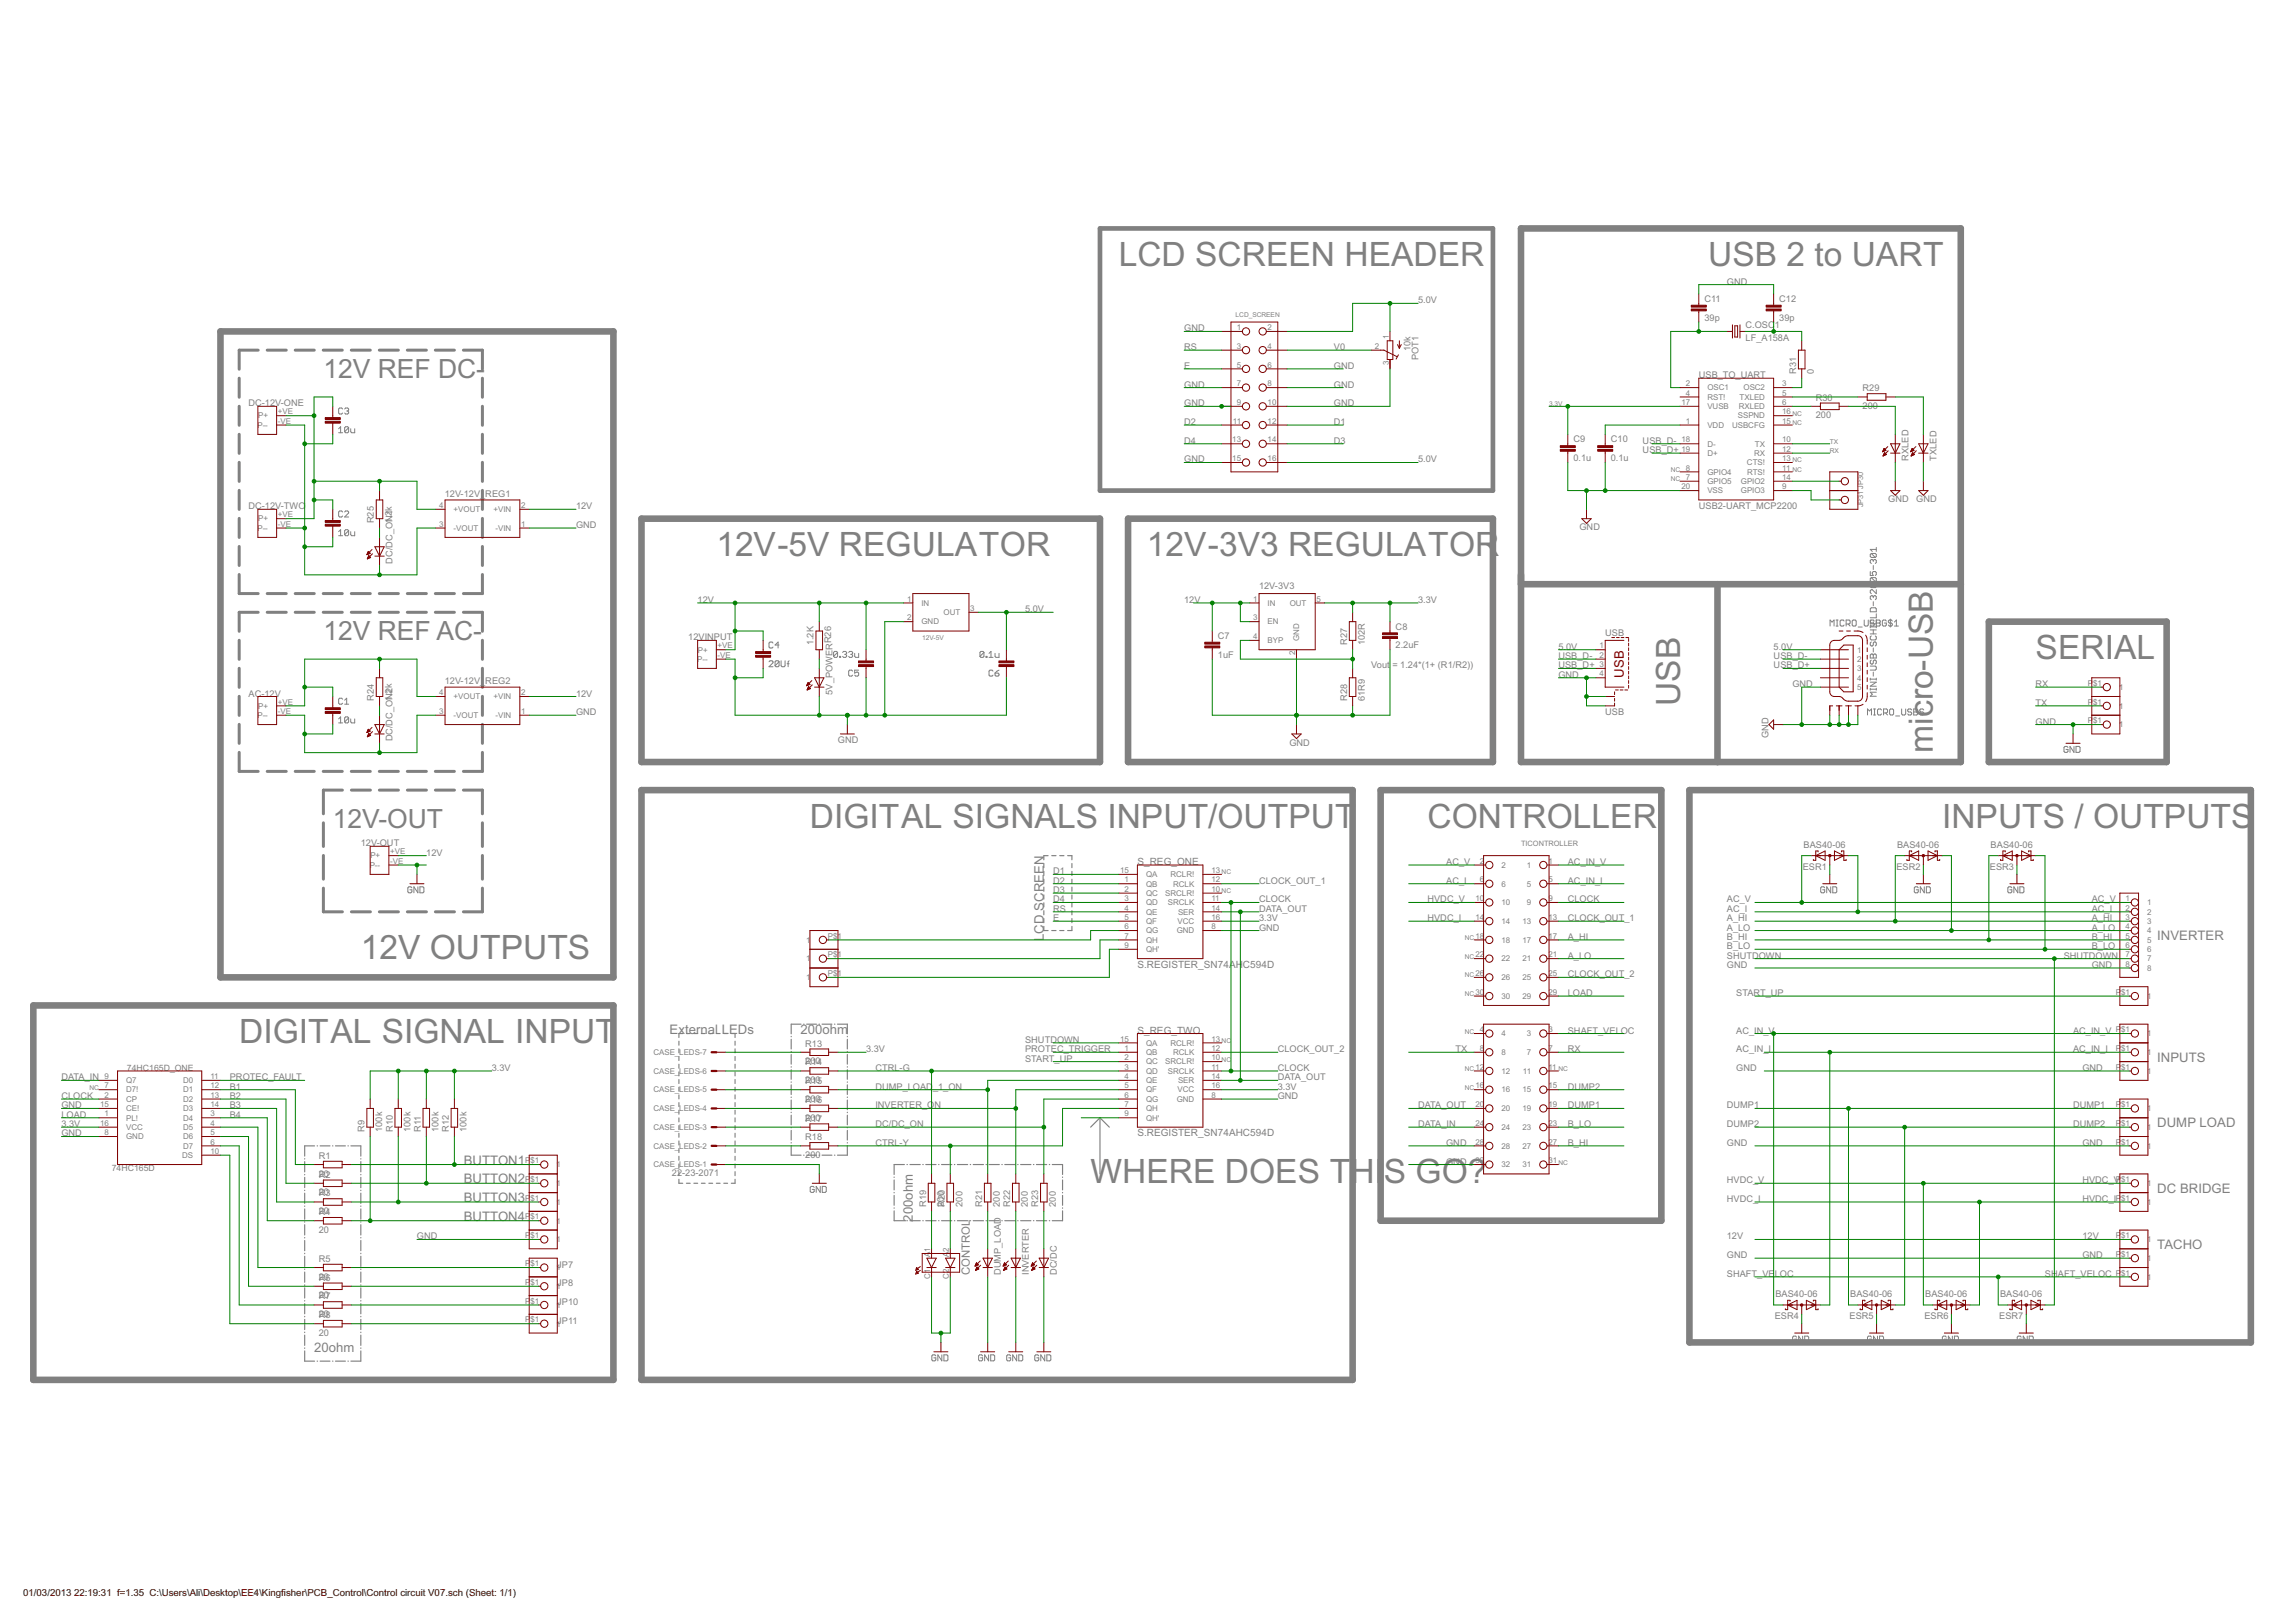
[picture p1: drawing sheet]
<svg xmlns="http://www.w3.org/2000/svg" width="841mm" height="594mm" viewBox="0 0 841 594" stroke-linecap="round" stroke-linejoin="round" font-family="sans-serif">
<defs><g id="words">
<g font-size="13.7" fill="#808080">
<text x="410" y="97.4">LCD SCREEN HEADER</text>
<text x="626" y="97.4">USB 2 to UART</text>
<text x="262.5" y="203.7">12V-5V REGULATOR</text>
<text x="420.2" y="203.7">12V-3V3 REGULATOR</text>
<text x="746" y="241.4">SERIAL</text>
<text x="615.7" y="258.5" transform="rotate(-90 615.7 258.5)">USB</text>
<text x="708.3" y="275.7" transform="rotate(-90 708.3 275.7)">micro-USB</text>
<text x="296.8" y="303.1">DIGITAL SIGNALS INPUT/OUTPUT</text>
<text x="523.1" y="303.1">CONTROLLER</text>
<text x="711.7" y="303.1">INPUTS / OUTPUTS</text>
<text x="132.2" y="351.1">12V OUTPUTS</text>
<text x="87.6" y="382">DIGITAL SIGNAL INPUT</text>
<text x="399.7" y="433.4">WHERE DOES THI</text>
<text x="507.1" y="433.4">S GO?</text>
</g>
<g font-size="10.8" fill="#808080">
<text x="118.5" y="138.5">12V REF DC-</text>
<text x="118.5" y="234.5">12V REF AC-</text>
<text x="121.9" y="303.1">12V-OUT</text>
</g>
<text font-size="5.4" fill="#800000" x="595.1" y="248.3" transform="rotate(-90 595.1 248.3)">USB</text>
<g font-size="5.4" fill="#808080">
<text x="382.5" y="344.6" transform="rotate(-90 382.5 344.6)">LCD SCREEN</text>
<text x="790.5" y="344.3">INVERTER</text>
<text x="245.4" y="378.5">External LEDs</text>
<text x="293.4" y="378.5">200ohm</text>
<text x="790.5" y="388.8">INPUTS</text>
<text x="790.5" y="412.8">DUMP LOAD</text>
<text x="169.9" y="426.5">BUTTON1</text>
<text x="169.9" y="433.4">BUTTON2</text>
<text x="790.5" y="436.8">DC BRIDGE</text>
<text x="169.9" y="440.3">BUTTON3</text>
<text x="169.9" y="447.1">BUTTON4</text>
<text x="334.5" y="447.5" transform="rotate(-90 334.5 447.5)">200ohm</text>
<text x="790.5" y="457.4">TACHO</text>
<text x="115.1" y="495.1">20ohm</text>
</g>
<text font-size="4.7" fill="#808080" x="355.4" y="467" transform="rotate(-90 355.4 467)">CONTROL</text>
<g font-size="4.1" fill="#808080">
<text x="416.8" y="316.8">S_REG_ONE</text>
<text x="416.8" y="354.5">S.REGISTER_SN74AH</text>
<text x="455.5" y="354.5">C594D</text>
<text x="416.8" y="378.5">S_REG_TWO</text>
<text x="416.8" y="416.3">S.REGISTER_SN74AHC594D</text>
</g>
<g font-size="4">
<text x="8.5" y="584.6">01/03/2013</text>
<text x="27.2" y="584.6">22:19:31 f=1.35 C:\Users\Ali\Desktop\EE4\Kingfisher\PCB_Control\Control circuit V07.sch (Sheet: 1/1)</text>
</g>
<g font-size="3.8" fill="#808080">
<text x="632.8" y="104.3">GND</text>
<text x="519.7" y="111.1">5.0V</text>
<text x="624.6" y="110.6">C11</text>
<text x="652" y="110.6">C12</text>
<text x="624.6" y="117.5">39p</text>
<text x="652" y="117.5">39p</text>
<text x="434" y="121.4">GND</text>
<text x="639.7" y="124.8">LF_A158A</text>
<text x="639.7" y="120">C.OSC</text>
<text x="650.4" y="120">1</text>
<text x="434" y="128.3">RS</text>
<text x="488.8" y="128.3">V0</text>
<text x="516.9" y="128.6" transform="rotate(-90 516.9 128.6)">10k</text>
<text x="519.8" y="132" transform="rotate(-90 519.8 132)">POT1</text>
<text x="434" y="135.1">E</text>
<text x="488.8" y="135.1">GND</text>
<text x="658.2" y="136.8" transform="rotate(-90 658.2 136.8)">R31</text>
<text x="664.7" y="136.8" transform="rotate(-90 664.7 136.8)">0</text>
<text x="434" y="142">GND</text>
<text x="488.8" y="142">GND</text>
<text x="622.5" y="138.5">USB_TO_UART</text>
<text x="682.5" y="143.4">R29</text>
<text x="91.1" y="148.8">DC-12V-ONE</text>
<text x="434" y="148.8">GND</text>
<text x="488.8" y="148.8">GND</text>
<text x="665.4" y="146.8">R30</text>
<text x="682.5" y="149.9">200</text>
<text x="434" y="155.7">D2</text>
<text x="488.8" y="155.7">D1</text>
<text x="665.4" y="153.3">200</text>
<text x="434" y="162.5">D4</text>
<text x="488.8" y="162.5">D3</text>
<text x="576.6" y="162">C9</text>
<text x="590.3" y="162">C10</text>
<text x="602" y="166">USB_D+</text>
<text x="602" y="162.5">USB_D-</text>
<text x="434" y="169.4">GND</text>
<text x="519.7" y="169.4">5.0V</text>
<text x="576.6" y="168.9">0.1u</text>
<text x="590.3" y="168.9">0.1u</text>
<text x="699.3" y="168.7" transform="rotate(-90 699.3 168.7)">RXLED</text>
<text x="709.6" y="168.7" transform="rotate(-90 709.6 168.7)">TXLED</text>
<text x="163" y="182.1">12V-12V_REG1</text>
<text x="692" y="184">GND</text>
<text x="702.3" y="184">GND</text>
<text x="91.1" y="186.5">DC-12V-TWO</text>
<text x="137.1" y="191.7" transform="rotate(-90 137.1 191.7)">R25</text>
<text x="143.9" y="188.7" transform="rotate(-90 143.9 188.7)">1</text>
<text x="211.1" y="186.5">12V</text>
<text x="622.5" y="186.5">USB2-UART_MCP2200</text>
<text x="211.1" y="193.4">GND</text>
<text x="578.8" y="194.3">GND</text>
<text x="143.9" y="206.4" transform="rotate(-90 143.9 206.4)">DC/DC_O1N.2k</text>
<text x="461.4" y="215.7">12V-3V3</text>
<text x="255.7" y="220.8">12V</text>
<text x="434" y="220.8">12V</text>
<text x="519.7" y="220.8">3.3V</text>
<text x="375.7" y="224.3">5.0V</text>
<text x="511.4" y="230.6">C8</text>
<text x="588.2" y="232.8">USB</text>
<text x="252.2" y="234.5">12VINPUT</text>
<text x="298.2" y="236.4" transform="rotate(-90 298.2 236.4)">1.2K</text>
<text x="446.3" y="234">C7</text>
<text x="493.6" y="236.3" transform="rotate(-90 493.6 236.3)">R27</text>
<text x="500.1" y="236.3" transform="rotate(-90 500.1 236.3)">102R</text>
<text x="511.4" y="237.5">2.2uF</text>
<text x="571.1" y="238">5.0V</text>
<text x="650" y="238">5.0V</text>
<text x="446.3" y="240.9">1uF</text>
<text x="502.5" y="244.8">Vout</text>
<text x="510.2" y="244.8">= 1.24*(1+ (R1/R2))</text>
<text x="571.1" y="244.8">USB_D+</text>
<text x="571.1" y="241.4">USB_D-</text>
<text x="650" y="244.8">USB_D+</text>
<text x="650" y="241.4">USB_D-</text>
<text x="163" y="250.6">12V-12V_REG2</text>
<text x="571.1" y="248.3">GND</text>
<text x="656.8" y="251.7">GND</text>
<text x="746" y="251.7">RX</text>
<text x="91.1" y="255.1">AC-12V</text>
<text x="137.1" y="256.8" transform="rotate(-90 137.1 256.8)">R24</text>
<text x="143.9" y="253.9" transform="rotate(-90 143.9 253.9)">2</text>
<text x="211.1" y="255.1">12V</text>
<text x="305" y="254.4" transform="rotate(-90 305 254.4)">5V_POWERR26</text>
<text x="493.6" y="256.8" transform="rotate(-90 493.6 256.8)">R28</text>
<text x="500.1" y="256.8" transform="rotate(-90 500.1 256.8)">61R9</text>
<text x="211.1" y="262">GND</text>
<text x="588.2" y="262">USB</text>
<text x="746" y="258.5">TX</text>
<text x="746" y="265.4">GND</text>
<text x="143.9" y="271.6" transform="rotate(-90 143.9 271.6)">DC/DC_O1N.2k</text>
<text x="307.1" y="272.3">GND</text>
<text x="472.5" y="273.1">GND</text>
<text x="648.1" y="270.4" transform="rotate(-90 648.1 270.4)">GND</text>
<text x="132.2" y="310">12</text>
<text x="136" y="310">V-OUT</text>
<text x="660.9" y="310.4">BAS40-06</text>
<text x="695.2" y="310.4">BAS40-06</text>
<text x="729.5" y="310.4">BAS40-06</text>
<text x="156.2" y="313.4">12V</text>
<text x="530" y="316.8">AC_V</text>
<text x="574.5" y="316.8">AC_IN_V</text>
<text x="385.9" y="323.7">D2</text>
<text x="385.9" y="320.3">D1</text>
<text x="461.4" y="323.7">CLOCK_OUT_1</text>
<text x="530" y="323.7">AC_I</text>
<text x="574.5" y="323.7">AC_IN_I</text>
<text x="660.6" y="318.5">ESR1</text>
<text x="694.9" y="318.5">ESR2</text>
<text x="729.2" y="318.5">ESR3</text>
<text x="385.9" y="327.1">D3</text>
<text x="385.9" y="334">RS</text>
<text x="385.9" y="330.5">D4</text>
<text x="461.4" y="330.5">CLOCK</text>
<text x="461.4" y="334">DATA_OUT</text>
<text x="523.1" y="330.5">HVDC_V</text>
<text x="574.5" y="330.5">CLOCK</text>
<text x="632.8" y="330.5">AC_V</text>
<text x="632.8" y="334">AC_I</text>
<text x="766.5" y="330.5">AC_V</text>
<text x="766.5" y="334">AC_I</text>
<text x="385.9" y="337.4">E</text>
<text x="461.4" y="340.8">GND</text>
<text x="461.4" y="337.4">3.3V</text>
<text x="523.1" y="337.4">HVDC_I</text>
<text x="574.5" y="337.4">CLOCK_OUT_1</text>
<text x="632.8" y="337.4">A_HI</text>
<text x="632.8" y="340.8">A_LO</text>
<text x="766.5" y="337.4">A_HI</text>
<text x="766.5" y="340.8">A_LO</text>
<text x="574.5" y="344.3">A_HI</text>
<text x="632.8" y="344.3">B_HI</text>
<text x="632.8" y="347.7">B_LO</text>
<text x="766.5" y="344.3">B_HI</text>
<text x="766.5" y="347.7">B_LO</text>
<text x="574.5" y="351.1">A_LO</text>
<text x="632.8" y="351.1">SHUTDOWN</text>
<text x="756.3" y="351.1">SHUTDOWN</text>
<text x="574.5" y="358">CLOCK_OUT_2</text>
<text x="632.8" y="354.5">GND</text>
<text x="766.5" y="354.5">GND</text>
<text x="574.5" y="364.8">LOAD</text>
<text x="636.3" y="364.8">START_UP</text>
<text x="295.1" y="383.4">R13</text>
<text x="375.7" y="382">SHUTDOWN</text>
<text x="574.5" y="378.5">SHAFT_VELOC</text>
<text x="636.3" y="378.5">AC_IN_V</text>
<text x="759.7" y="378.5">AC_IN_V</text>
<text x="295.1" y="389.9">200</text>
<text x="317.4" y="385.4">3.3V</text>
<text x="375.7" y="385.4">PROTEC_TRIGGER</text>
<text x="375.7" y="388.8">START_UP</text>
<text x="468.2" y="385.4">CLOCK_OUT_2</text>
<text x="533.4" y="385.4">TX</text>
<text x="574.5" y="385.4">RX</text>
<text x="636.3" y="385.4">AC_IN_I</text>
<text x="759.7" y="385.4">AC_IN_I</text>
<text x="22.5" y="395.7">DATA_IN</text>
<text x="84.2" y="395.7">PROTEC_FAULT</text>
<text x="180.2" y="392.3">3.3V</text>
<text x="295.1" y="390.2">R14</text>
<text x="320.8" y="392.3">CTRL-G</text>
<text x="468.2" y="392.3">CLOCK</text>
<text x="468.2" y="395.7">DATA_OUT</text>
<text x="636.3" y="392.3">GND</text>
<text x="763.1" y="392.3">GND</text>
<text x="84.2" y="399.1">B1</text>
<text x="295.1" y="396.7">200</text>
<text x="295.1" y="397.1">R15</text>
<text x="320.8" y="399.1">DUMP_LOAD</text>
<text x="341.9" y="399.1">_1_ON</text>
<text x="468.2" y="399.1">3.3V</text>
<text x="574.5" y="399.1">DUMP2</text>
<text x="22.5" y="406">GND</text>
<text x="22.5" y="402.5">CLOCK</text>
<text x="84.2" y="402.5">B2</text>
<text x="84.2" y="406">B3</text>
<text x="295.1" y="403.6">200</text>
<text x="295.1" y="403.9">R16</text>
<text x="320.8" y="406">INVERTER_O</text>
<text x="342.4" y="406">N</text>
<text x="468.2" y="402.5">GND</text>
<text x="519.7" y="406">DATA_OUT</text>
<text x="574.5" y="406">DUMP1</text>
<text x="632.8" y="406">DUMP1</text>
<text x="759.7" y="406">DUMP1</text>
<text x="22.5" y="409.4">LOAD</text>
<text x="22.5" y="412.8">3.3V</text>
<text x="84.2" y="409.4">B4</text>
<text x="295.1" y="410.4">200</text>
<text x="295.1" y="410.8">R17</text>
<text x="320.8" y="412.8">DC/DC_ON</text>
<text x="519.7" y="412.8">DATA_IN</text>
<text x="574.5" y="412.8">B_LO</text>
<text x="632.8" y="412.8">DUMP2</text>
<text x="759.7" y="412.8">DUMP2</text>
<text x="22.5" y="416.3">GND</text>
<text x="133.6" y="414.5" transform="rotate(-90 133.6 414.5)">R9</text>
<text x="140.1" y="414.5" transform="rotate(-90 140.1 414.5)">100k</text>
<text x="143.9" y="414.5" transform="rotate(-90 143.9 414.5)">R10</text>
<text x="150.4" y="414.5" transform="rotate(-90 150.4 414.5)">100k</text>
<text x="154.2" y="414.5" transform="rotate(-90 154.2 414.5)">R11</text>
<text x="160.7" y="414.5" transform="rotate(-90 160.7 414.5)">100k</text>
<text x="164.5" y="414.5" transform="rotate(-90 164.5 414.5)">R12</text>
<text x="171" y="414.5" transform="rotate(-90 171 414.5)">100k</text>
<text x="295.1" y="417.7">R18</text>
<text x="320.8" y="419.7">CTRL-Y</text>
<text x="530" y="419.7">GND</text>
<text x="574.5" y="419.7">B_HI</text>
<text x="632.8" y="419.7">GND</text>
<text x="763.1" y="419.7">GND</text>
<text x="116.8" y="424.5">R1</text>
<text x="295.1" y="424.1">200</text>
<text x="116.8" y="431">20</text>
<text x="116.8" y="431.4">R2</text>
<text x="246.2" y="430.8">22-23-2071</text>
<text x="530" y="426.5">GND</text>
<text x="116.8" y="437.9">20</text>
<text x="632.8" y="433.4">HVDC_V</text>
<text x="763.1" y="433.4">HVDC_V</text>
<text x="116.8" y="438.2">R3</text>
<text x="339.4" y="442" transform="rotate(-90 339.4 442)">R19</text>
<text x="345.8" y="442" transform="rotate(-90 345.8 442)">200</text>
<text x="346.2" y="442" transform="rotate(-90 346.2 442)">R20</text>
<text x="352.7" y="442" transform="rotate(-90 352.7 442)">200</text>
<text x="359.9" y="442" transform="rotate(-90 359.9 442)">R21</text>
<text x="366.4" y="442" transform="rotate(-90 366.4 442)">200</text>
<text x="370.2" y="442" transform="rotate(-90 370.2 442)">R22</text>
<text x="376.7" y="442" transform="rotate(-90 376.7 442)">200</text>
<text x="380.5" y="442" transform="rotate(-90 380.5 442)">R23</text>
<text x="387" y="442" transform="rotate(-90 387 442)">200</text>
<text x="632.8" y="440.3">HVDC_I</text>
<text x="763.1" y="440.3">HVDC_I</text>
<text x="116.8" y="444.7">20</text>
<text x="116.8" y="445.1">R4</text>
<text x="116.8" y="451.6">20</text>
<text x="152.8" y="454">GND</text>
<text x="632.8" y="454">12V</text>
<text x="763.1" y="454">12V</text>
<text x="632.8" y="460.8">GND</text>
<text x="763.1" y="460.8">GND</text>
<text x="116.8" y="462.2">R5</text>
<text x="204.2" y="464.3">JP7</text>
<text x="366.7" y="467" transform="rotate(-90 366.7 467)">DUMP_LOAD</text>
<text x="377" y="467" transform="rotate(-90 377 467)">INVERTER</text>
<text x="387.3" y="467" transform="rotate(-90 387.3 467)">DC/DC</text>
<text x="632.8" y="467.7">SHAFT_VE</text>
<text x="650.4" y="467.7">LOC</text>
<text x="749.4" y="467.7">SHAFT_VELOC</text>
<text x="116.8" y="468.7">20</text>
<text x="116.8" y="469.1">R6</text>
<text x="204.2" y="471.1">JP8</text>
<text x="116.8" y="475.6">20</text>
<text x="116.8" y="475.9">R7</text>
<text x="204.2" y="478">JP10</text>
<text x="650.6" y="475">BAS40-06</text>
<text x="678.1" y="475">BAS40-06</text>
<text x="705.5" y="475">BAS40-06</text>
<text x="732.9" y="475">BAS40-06</text>
<text x="116.8" y="482.4">20</text>
<text x="116.8" y="482.8">R8</text>
<text x="204.2" y="484.8">JP11</text>
<text x="650.4" y="483.1">ESR4</text>
<text x="677.8" y="483.1">ESR5</text>
<text x="705.2" y="483.1">ESR6</text>
<text x="732.6" y="483.1">ESR7</text>
<text x="116.8" y="489.3">20</text>
</g>
<g font-size="3.6" fill="#808080">
<text x="46.5" y="392.3">74HC165D_ONE</text>
<text x="41" y="428.8">74HC165D</text>
</g>
<g font-size="3.3" fill="#808080">
<text x="453.2" y="120.9">1</text>
<text x="464.5" y="120.9">2</text>
<text x="508.9" y="124.3" transform="rotate(-90 508.9 124.3)">1</text>
<text x="453.2" y="127.8">3</text>
<text x="464.5" y="127.8">4</text>
<text x="503.9" y="127.8">2</text>
<text x="453.2" y="134.6">5</text>
<text x="464.5" y="134.6">6</text>
<text x="508.9" y="133.8" transform="rotate(-90 508.9 133.8)">3</text>
<text x="453.2" y="141.5">7</text>
<text x="464.5" y="141.5">8</text>
<text x="617.8" y="141.5">2</text>
<text x="625.7" y="143">OSC1</text>
<text x="638.9" y="143">OSC2</text>
<text x="653.1" y="141.5">3</text>
<text x="453.2" y="148.3">9</text>
<text x="464.5" y="148.3">10</text>
<text x="616.2" y="148.3">17</text>
<text x="617.8" y="144.9">4</text>
<text x="625.7" y="146.4">RST!</text>
<text x="625.7" y="149.9">VUSB</text>
<text x="637.2" y="149.8">RXLED</text>
<text x="637.5" y="146.4">TXLED</text>
<text x="653.1" y="148.3">6</text>
<text x="653.1" y="144.9">5</text>
<text x="94.6" y="153.3">P+</text>
<text x="101.8" y="151.8">+VE</text>
<text x="101.8" y="155.2">-VE</text>
<text x="451.8" y="155.2">11</text>
<text x="464.5" y="155.2">12</text>
<text x="617.8" y="155.2">1</text>
<text x="636.8" y="153.3">SSPND</text>
<text x="653.1" y="155.2">15</text>
<text x="653.1" y="151.8">16</text>
<text x="94.3" y="156.7">P--</text>
<text x="625.7" y="156.7">VDD</text>
<text x="634.7" y="156.7">USBCFG</text>
<text x="451.6" y="162.1">13</text>
<text x="464.5" y="162.1">14</text>
<text x="616.2" y="162.1">18</text>
<text x="616.2" y="165.5">19</text>
<text x="625.7" y="163.6">D-</text>
<text x="625.7" y="167">D+</text>
<text x="642.8" y="167">RX</text>
<text x="643.1" y="163.6">TX</text>
<text x="653.1" y="165.5">12</text>
<text x="653.1" y="162.1">10</text>
<text x="451.6" y="168.9">15</text>
<text x="464.5" y="168.9">16</text>
<text x="617.8" y="172.3">8</text>
<text x="625.7" y="173.9">GPIO4</text>
<text x="640.2" y="170.4">CTS!</text>
<text x="640.2" y="173.8">RTS!</text>
<text x="653.1" y="172.3">11</text>
<text x="653.1" y="168.9">13</text>
<text x="616.2" y="179.2">20</text>
<text x="617.8" y="175.8">7</text>
<text x="625.7" y="177.3">GPIO5</text>
<text x="637.9" y="177.3">GPIO2</text>
<text x="653.1" y="179.2">9</text>
<text x="653.1" y="175.8">14</text>
<text x="625.7" y="180.7">VSS</text>
<text x="637.9" y="180.7">GPIO3</text>
<text x="94.6" y="191">P+</text>
<text x="101.8" y="189.5">+VE</text>
<text x="161" y="186.1">4</text>
<text x="166.2" y="187.6">+VOUT</text>
<text x="180.8" y="187.6">+VIN</text>
<text x="191" y="186.1">2</text>
<text x="94.3" y="194.4">P--</text>
<text x="101.8" y="192.9">-VE</text>
<text x="161" y="192.9">3</text>
<text x="166.2" y="194.4">-VOUT</text>
<text x="181.6" y="194.4">-VIN</text>
<text x="191" y="192.9">1</text>
<text x="332.4" y="220.3">1</text>
<text x="337.7" y="221.9">IN</text>
<text x="459.3" y="220.3">1</text>
<text x="464.5" y="221.9">IN</text>
<text x="472.6" y="221.8">OUT</text>
<text x="482.4" y="220.3">5</text>
<text x="332.4" y="227.2">2</text>
<text x="345.8" y="225.3">OUT</text>
<text x="355.6" y="223.8">3</text>
<text x="459.3" y="227.2">3</text>
<text x="337.7" y="228.7">GND</text>
<text x="464.5" y="228.7">EN</text>
<text x="255.7" y="239">P+</text>
<text x="263" y="237.5">+VE</text>
<text x="459.3" y="234.1">4</text>
<text x="464.5" y="235.6">BYP</text>
<text x="476.1" y="234.8" transform="rotate(-90 476.1 234.8)">GND</text>
<text x="586.2" y="237.5">1</text>
<text x="680.6" y="239">1</text>
<text x="255.5" y="242.4">P--</text>
<text x="263" y="240.9">-VE</text>
<text x="474.6" y="240.1" transform="rotate(-90 474.6 240.1)">2</text>
<text x="586.2" y="240.9">2</text>
<text x="586.2" y="244.3">3</text>
<text x="680.6" y="242.4">2</text>
<text x="680.6" y="245.9">3</text>
<text x="586.2" y="247.8">4</text>
<text x="680.6" y="249.3">4</text>
<text x="765.1" y="251.2">P</text>
<text x="767" y="251.2">$1</text>
<text x="161" y="254.6">4</text>
<text x="166.2" y="256.1">+VOUT</text>
<text x="180.8" y="256.1">+VIN</text>
<text x="191" y="254.6">2</text>
<text x="680.6" y="252.7">5</text>
<text x="776.6" y="252.7">1</text>
<text x="94.3" y="263">P--</text>
<text x="94.6" y="259.6">P+</text>
<text x="101.8" y="258.1">+VE</text>
<text x="101.8" y="261.5">-VE</text>
<text x="161" y="261.5">3</text>
<text x="166.2" y="263">-VOUT</text>
<text x="181.6" y="263">-VIN</text>
<text x="191" y="261.5">1</text>
<text x="765.1" y="258.1">P</text>
<text x="767" y="258.1">$1</text>
<text x="776.6" y="259.6">1</text>
<text x="765.1" y="264.9">P</text>
<text x="767" y="264.9">$1</text>
<text x="776.6" y="266.4">1</text>
<text x="135.5" y="317.8">P--</text>
<text x="135.7" y="314.4">P+</text>
<text x="143" y="312.9">+VE</text>
<text x="143" y="316.3">-VE</text>
<text x="542.3" y="316.3">2</text>
<text x="550.3" y="317.9">2</text>
<text x="559.5" y="317.8">1</text>
<text x="567.4" y="316.3">1</text>
<text x="410.4" y="319.8">15</text>
<text x="412" y="323.2">1</text>
<text x="420" y="321.3">QA</text>
<text x="429" y="321.3">RCLR!</text>
<text x="444" y="323.2">12</text>
<text x="444" y="319.8">13</text>
<text x="542.3" y="323.2">6</text>
<text x="567.4" y="323.2">5</text>
<text x="412" y="326.6">2</text>
<text x="420" y="324.7">QB</text>
<text x="420" y="328.1">QC</text>
<text x="427" y="328.1">SRCLR!</text>
<text x="429.9" y="324.7">RCLK</text>
<text x="444" y="326.6">10</text>
<text x="550.3" y="324.7">6</text>
<text x="559.5" y="324.7">5</text>
<text x="412" y="330.1">3</text>
<text x="412" y="333.5">4</text>
<text x="420" y="331.6">QD</text>
<text x="420" y="335">QE</text>
<text x="428" y="331.6">SRCLK</text>
<text x="431.7" y="335">SER</text>
<text x="444" y="333.5">14</text>
<text x="444" y="330.1">11</text>
<text x="540.7" y="330.1">10</text>
<text x="550.3" y="331.6">10</text>
<text x="559.5" y="331.6">9</text>
<text x="567.4" y="330.1">9</text>
<text x="778.9" y="330.1">1</text>
<text x="778.9" y="333.5">2</text>
<text x="786.8" y="331.6">1</text>
<text x="786.8" y="335">2</text>
<text x="412" y="336.9">5</text>
<text x="412" y="340.3">6</text>
<text x="420" y="338.4">QF</text>
<text x="420" y="341.9">QG</text>
<text x="431.2" y="341.8">GND</text>
<text x="431.5" y="338.4">VCC</text>
<text x="444" y="340.3">8</text>
<text x="444" y="336.9">16</text>
<text x="540.7" y="336.9">14</text>
<text x="550.3" y="338.4">14</text>
<text x="557.9" y="338.4">13</text>
<text x="567.4" y="336.9">13</text>
<text x="778.9" y="336.9">3</text>
<text x="778.9" y="340.3">4</text>
<text x="786.8" y="338.4">3</text>
<text x="786.8" y="341.9">4</text>
<text x="295.5" y="345.3">1</text>
<text x="303.4" y="343.8">P$1</text>
<text x="412" y="343.8">7</text>
<text x="412" y="347.2">9</text>
<text x="420" y="345.3">QH</text>
<text x="540.7" y="343.8">18</text>
<text x="550.3" y="345.3">18</text>
<text x="557.9" y="345.3">17</text>
<text x="567.4" y="343.8">17</text>
<text x="778.9" y="343.8">5</text>
<text x="778.9" y="347.2">6</text>
<text x="786.8" y="345.3">5</text>
<text x="295.5" y="352.1">1</text>
<text x="303.4" y="350.6">P$1</text>
<text x="420" y="348.7">QH'</text>
<text x="540.7" y="350.6">22</text>
<text x="550.3" y="352.1">22</text>
<text x="557.9" y="352.1">21</text>
<text x="567.4" y="350.6">21</text>
<text x="778.9" y="350.6">7</text>
<text x="786.8" y="348.7">6</text>
<text x="786.8" y="352.1">7</text>
<text x="295.5" y="359">1</text>
<text x="303.4" y="357.5">P$1</text>
<text x="540.7" y="357.5">26</text>
<text x="550.3" y="359">26</text>
<text x="557.9" y="359">25</text>
<text x="567.4" y="357.5">25</text>
<text x="778.9" y="354.1">8</text>
<text x="786.8" y="355.6">8</text>
<text x="540.7" y="364.3">30</text>
<text x="550.3" y="365.9">30</text>
<text x="557.9" y="365.8">29</text>
<text x="567.4" y="364.3">29</text>
<text x="775.4" y="364.3">P</text>
<text x="777.3" y="364.3">$1</text>
<text x="786.8" y="365.9">1</text>
<text x="410.4" y="381.5">15</text>
<text x="420" y="383">QA</text>
<text x="429" y="383">RCLR!</text>
<text x="444" y="381.5">13</text>
<text x="542.3" y="378.1">4</text>
<text x="550.3" y="379.6">4</text>
<text x="559.5" y="379.6">3</text>
<text x="567.4" y="378.1">3</text>
<text x="775.4" y="378.1">P</text>
<text x="777.3" y="378.1">$1</text>
<text x="786.8" y="379.6">1</text>
<text x="239.5" y="386.4">CASE_LEDS-7</text>
<text x="412" y="384.9">1</text>
<text x="412" y="388.3">2</text>
<text x="420" y="386.4">QB</text>
<text x="420" y="389.9">QC</text>
<text x="427" y="389.8">SRCLR!</text>
<text x="429.9" y="386.4">RCLK</text>
<text x="444" y="388.3">10</text>
<text x="444" y="384.9">12</text>
<text x="542.3" y="384.9">8</text>
<text x="550.3" y="386.4">8</text>
<text x="559.5" y="386.4">7</text>
<text x="567.4" y="384.9">7</text>
<text x="775.4" y="384.9">P</text>
<text x="777.3" y="384.9">$1</text>
<text x="786.8" y="386.4">1</text>
<text x="38.3" y="395.2">9</text>
<text x="77.1" y="395.2">11</text>
<text x="239.5" y="393.3">CASE_LEDS-6</text>
<text x="412" y="391.8">3</text>
<text x="412" y="395.2">4</text>
<text x="420" y="393.3">QD</text>
<text x="428" y="393.3">SRCLK</text>
<text x="444" y="395.2">14</text>
<text x="444" y="391.8">11</text>
<text x="540.7" y="391.8">12</text>
<text x="550.3" y="393.3">12</text>
<text x="558.1" y="393.3">11</text>
<text x="567.4" y="391.8">11</text>
<text x="775.4" y="391.8">P</text>
<text x="777.3" y="391.8">$1</text>
<text x="786.8" y="393.3">1</text>
<text x="38.3" y="398.6">7</text>
<text x="46.2" y="396.7">Q7</text>
<text x="46.2" y="400.1">D7!</text>
<text x="67.1" y="396.7">D0</text>
<text x="67.1" y="400.1">D1</text>
<text x="77.1" y="398.6">12</text>
<text x="239.5" y="400.1">CASE_LEDS-5</text>
<text x="412" y="398.6">5</text>
<text x="420" y="396.7">QE</text>
<text x="420" y="400.1">QF</text>
<text x="431.5" y="400.1">VCC</text>
<text x="431.7" y="396.7">SER</text>
<text x="444" y="398.6">16</text>
<text x="540.7" y="398.6">16</text>
<text x="550.3" y="400.1">16</text>
<text x="557.9" y="400.1">15</text>
<text x="567.4" y="398.6">15</text>
<text x="36.7" y="405.5">15</text>
<text x="38.3" y="402.1">2</text>
<text x="46.2" y="403.6">CP</text>
<text x="46.2" y="407">CE!</text>
<text x="67.1" y="403.6">D2</text>
<text x="67.1" y="407">D3</text>
<text x="77.1" y="402.1">13</text>
<text x="77.1" y="405.5">14</text>
<text x="239.5" y="407">CASE_LEDS-4</text>
<text x="412" y="402.1">6</text>
<text x="412" y="405.5">7</text>
<text x="420" y="403.6">QG</text>
<text x="420" y="407">QH</text>
<text x="431.2" y="403.6">GND</text>
<text x="444" y="402.1">8</text>
<text x="540.7" y="405.5">20</text>
<text x="550.3" y="407">20</text>
<text x="557.9" y="407">19</text>
<text x="567.4" y="405.5">19</text>
<text x="775.4" y="405.5">P</text>
<text x="777.3" y="405.5">$1</text>
<text x="786.8" y="407">1</text>
<text x="36.7" y="412.3">16</text>
<text x="38.3" y="408.9">1</text>
<text x="46.2" y="410.4">PL!</text>
<text x="46.2" y="413.9">VCC</text>
<text x="67.1" y="410.4">D4</text>
<text x="67.1" y="413.8">D5</text>
<text x="77.1" y="408.9">3</text>
<text x="77.1" y="412.3">4</text>
<text x="239.5" y="413.8">CASE_LEDS-3</text>
<text x="412" y="408.9">9</text>
<text x="420" y="410.4">QH'</text>
<text x="540.7" y="412.3">24</text>
<text x="550.3" y="413.9">24</text>
<text x="557.9" y="413.8">23</text>
<text x="567.4" y="412.3">23</text>
<text x="775.4" y="412.3">P</text>
<text x="777.3" y="412.3">$1</text>
<text x="786.8" y="413.9">1</text>
<text x="38.3" y="415.8">8</text>
<text x="46.2" y="417.3">GND</text>
<text x="67.1" y="417.3">D6</text>
<text x="77.1" y="415.8">5</text>
<text x="77.1" y="419.2">6</text>
<text x="540.7" y="419.2">28</text>
<text x="567.4" y="419.2">27</text>
<text x="775.4" y="419.2">P</text>
<text x="777.3" y="419.2">$1</text>
<text x="66.8" y="424.1">DS</text>
<text x="67.1" y="420.7">D7</text>
<text x="77.1" y="422.6">10</text>
<text x="239.5" y="420.7">CASE_LEDS-2</text>
<text x="550.3" y="420.7">28</text>
<text x="557.9" y="420.7">27</text>
<text x="786.8" y="420.7">1</text>
<text x="192.5" y="426.1">P</text>
<text x="194.4" y="426.1">$1</text>
<text x="204" y="427.6">1</text>
<text x="239.5" y="427.6">CASE_LEDS-1</text>
<text x="540.7" y="426.1">32</text>
<text x="550.3" y="427.6">32</text>
<text x="557.9" y="427.6">31</text>
<text x="567.4" y="426.1">31</text>
<text x="192.5" y="432.9">P</text>
<text x="194.4" y="432.9">$1</text>
<text x="204" y="434.4">1</text>
<text x="775.4" y="432.9">P</text>
<text x="777.3" y="432.9">$1</text>
<text x="786.8" y="434.4">1</text>
<text x="192.5" y="439.8">P</text>
<text x="194.4" y="439.8">$1</text>
<text x="204" y="441.3">1</text>
<text x="775.4" y="439.8">P</text>
<text x="777.3" y="439.8">$1</text>
<text x="786.8" y="441.3">1</text>
<text x="192.5" y="446.6">P</text>
<text x="194.4" y="446.6">$1</text>
<text x="204" y="448.1">1</text>
<text x="192.5" y="453.5">P</text>
<text x="194.4" y="453.5">$1</text>
<text x="204" y="455">1</text>
<text x="775.4" y="453.5">P</text>
<text x="777.3" y="453.5">$1</text>
<text x="786.8" y="455">1</text>
<text x="340.9" y="460.3" transform="rotate(-90 340.9 460.3)">A</text>
<text x="340.9" y="458.4" transform="rotate(-90 340.9 458.4)">1</text>
<text x="347.8" y="460.3" transform="rotate(-90 347.8 460.3)">A</text>
<text x="347.8" y="458.4" transform="rotate(-90 347.8 458.4)">2</text>
<text x="775.4" y="460.3">P</text>
<text x="777.3" y="460.3">$1</text>
<text x="786.8" y="461.9">1</text>
<text x="192.5" y="463.8">P</text>
<text x="194.4" y="463.8">$1</text>
<text x="204" y="465.3">1</text>
<text x="775.4" y="467.2">P</text>
<text x="777.3" y="467.2">$1</text>
<text x="192.5" y="470.6">P</text>
<text x="194.4" y="470.6">$1</text>
<text x="204" y="472.1">1</text>
<text x="340.9" y="468.4" transform="rotate(-90 340.9 468.4)">C1</text>
<text x="347.8" y="468.4" transform="rotate(-90 347.8 468.4)">C2</text>
<text x="786.8" y="468.7">1</text>
<text x="192.5" y="477.5">P</text>
<text x="194.4" y="477.5">$1</text>
<text x="204" y="479">1</text>
<text x="192.5" y="484.3">P</text>
<text x="194.4" y="484.3">$1</text>
<text x="204" y="485.9">1</text>
</g>
<g font-size="3" fill="#808080">
<text x="682.8" y="185.8" transform="rotate(-90 682.8 185.8)">JP31 JP30</text>
<text x="557.4" y="310">TICONTROLLER</text>
</g>
<g font-size="2.7" fill="#808080">
<text x="452.8" y="116.3">LCD_SCREEN</text>
<text x="567.7" y="148.8">3.3V</text>
<text x="656.8" y="155.7">NC</text>
<text x="656.8" y="152.3">NC</text>
<text x="670.5" y="162.5">TX</text>
<text x="670.5" y="166">RX</text>
<text x="612.2" y="172.8">NC</text>
<text x="656.8" y="172.8">NC</text>
<text x="656.8" y="169.4">NC</text>
<text x="612.2" y="176.3">NC</text>
<text x="337.9" y="234.5">12V-5V</text>
<text x="447.7" y="320.3">NC</text>
<text x="447.7" y="327.1">NC</text>
<text x="536.8" y="344.3">NC</text>
<text x="536.8" y="351.1">NC</text>
<text x="536.8" y="358">NC</text>
<text x="536.8" y="364.8">NC</text>
<text x="447.7" y="382">NC</text>
<text x="536.8" y="378.5">NC</text>
<text x="447.7" y="388.8">NC</text>
<text x="536.8" y="392.3">NC</text>
<text x="571.1" y="392.3">NC</text>
<text x="32.8" y="399.1">NC</text>
<text x="536.8" y="399.1">NC</text>
<text x="571.1" y="426.5">NC</text>
</g>
</g></defs>
<g fill="none" stroke="#808080" stroke-width="1.1">
<path d="M87.7 138.5v7M94.6 128.2h-6.9v7M97.9 128.2h7M108.2 128.2h7M118.4 128.2h7M128.7 128.2h7M139 128.2h7M149.3 128.2h7M159.5 128.2h7M169.8 128.2h7v7M176.8 138.5v7M87.7 148.8v7"/>
<path d="M87.7 159.1v7M176.8 148.8v7M176.8 159.1v7M87.7 169.3v7M87.7 179.6v7M176.8 169.3v7M176.8 179.6v7M87.7 189.9v6.9M176.8 189.9v6.9M87.7 210.4v7h6.9M87.7 200.2v6.9M97.9 217.4h7"/>
<path d="M108.2 217.4h7M118.4 217.4h7M128.7 217.4h7M139 217.4h7M149.3 217.4h7M159.5 217.4h7M176.8 200.2v6.9M176.8 210.4v7h-7M87.7 234.5v7M94.6 224.3h-6.9v6.9M97.9 224.3h7M108.2 224.3h7"/>
<path d="M118.4 224.3h7M128.7 224.3h7M139 224.3h7M149.3 224.3h7M159.5 224.3h7M169.8 224.3h7v6.9M176.8 234.5v7M87.7 244.8v7M87.7 255v7M176.8 244.8v7M176.8 255v7M87.7 265.3v7"/>
<path d="M87.7 275.6v6.9h6.9M176.8 265.3v7M176.8 275.6v6.9h-7M97.9 282.5h7M108.2 282.5h7M118.4 282.5h7M125.5 289.4h-7v8.7M128.7 282.5h7M128.8 289.4h6.9M139 282.5h7M139 289.4h7M149.3 282.5h7"/>
<path d="M149.3 289.4h7M159.5 282.5h7M159.6 289.4h6.9M169.8 289.4h7v8.7M118.5 301.4v8.6M118.5 313.3v8.7M176.8 301.4v8.6M176.8 313.3v8.7M118.5 325.3v8.7h7M128.8 334h6.9M139 334h7M149.3 334h7"/>
<path d="M159.6 334h6.9M176.8 325.3v8.7h-7"/>
</g>
<path d="M557.4 83.7h161.1v195.4h-161.1zM80.8 121.4h144v236.6h-144zM235.1 190h168v89.1h-168zM413.4 190h133.7v89.1h-133.7zM557.4 214h161.1M629.4 214v65.1M728.8 227.7h65.2v51.4h-65.2zM235.1 289.4h260.6v216h-260.6zM505.9 289.4h102.9v157.7h-102.9zM619.1 289.4h205.7v202.3h-205.7zM12.2 368.3h212.6v137.1h-212.6z" fill="none" stroke="#808080" stroke-width="2.4"/>
<path d="M403.1 83.7h144v96h-144z" fill="none" stroke="#808080" stroke-width="1.7"/>
<g fill="none" stroke="#808080" stroke-width=".42">
<path d="M382.5 316.3v1.5M382.5 319.2v1.5M384.1 313.4h-1.6v1.5M385.4 313.4h1.6M388.3 313.4h1.6M391.2 313.4h1.6v1.5M392.8 316.3v1.5M392.8 319.2v1.5M382.5 339.3v1.5h1.6M382.5 322v1.6M382.5 324.9v1.5M382.5 327.8v1.5"/>
<path d="M382.5 330.7v1.5M382.5 333.5v1.6M382.5 336.4v1.5M392.8 322v1.6M392.8 324.9v1.5M392.8 327.8v1.5M392.8 330.7v1.5M392.8 333.5v1.6M392.8 336.4v1.5M392.8 339.3v1.5h-1.6M385.4 340.8h1.6M388.3 340.8h1.6"/>
<path d="M250.2 378.5h-1.4v1.5M251.5 378.5h1.4M254.3 378.5h1.4M257 378.5h1.4M259.8 378.5h1.4M262.5 378.5h1.4M265.2 378.5h1.4M268 378.5h1.4v1.5M289.9 379.6v.1M293.6 375.1h-3.7v3.6M294.5 375.1h.2M295.6 375.1h3.6"/>
<path d="M300.1 375.1h.2M301.2 375.1h3.7M305.8 375.1h.2M306.9 375.1h3.6v3.6M310.5 379.6v.1M248.8 381.4v1.4M248.8 384.2v1.4M248.8 387v1.4M248.8 389.8v1.4M248.8 392.6v1.5M248.8 395.4v1.5M248.8 398.2v1.5"/>
<path d="M269.4 381.4v1.4M269.4 384.2v1.4M269.4 387v1.4M269.4 389.8v1.4M269.4 392.6v1.5M269.4 395.4v1.5M269.4 398.2v1.5M289.9 380.7v3.5M289.9 385.1v.2M289.9 386.2v3.6M289.9 390.7v.2M289.9 391.8v3.5"/>
<path d="M289.9 396.3v.1M289.9 397.3v3.6M310.5 380.7v3.5M310.5 385.1v.2M310.5 386.2v3.6M310.5 390.7v.2M310.5 391.8v3.5M310.5 396.3v.1M310.5 397.3v3.6M115.3 419.7h-3.6v3.7M116.2 419.7h.2M117.3 419.7h3.6"/>
<path d="M121.9 419.7h.1M122.9 419.7h3.7M127.5 419.7h.2M128.6 419.7h3.6v3.7M248.8 401v1.5M248.8 403.8v1.5M248.8 406.6v1.5M248.8 409.4v1.5M248.8 412.3v1.4M248.8 415.1v1.4M248.8 417.9v1.5M269.4 401v1.5"/>
<path d="M269.4 403.8v1.5M269.4 406.6v1.5M269.4 409.4v1.5M269.4 412.3v1.4M269.4 415.1v1.4M269.4 417.9v1.5M289.9 419.6v3.5h3.7M289.9 401.8v.2M289.9 402.9v3.5M289.9 407.4v.1M289.9 408.5v3.5M289.9 412.9v.2"/>
<path d="M289.9 414v3.6M289.9 418.5v.2M310.5 401.8v.2M310.5 402.9v3.5M310.5 407.4v.1M310.5 408.5v3.5M310.5 412.9v.2M310.5 414v3.6M310.5 418.5v.2M310.5 419.6v3.5h-3.6M403.1 409.4v20.6M403.1 409.4l-3.4 3.4"/>
<path d="M403.1 409.4l3.4 3.4M111.7 424.4v.1M111.7 425.4v3.8M111.7 430.1v.2M111.7 431.2v3.8M111.7 435.9v.2M111.7 437v3.8M132.2 424.4v.1M132.2 425.4v3.8M132.2 430.1v.2M132.2 431.2v3.8M132.2 435.9v.2"/>
<path d="M132.2 437v3.8M248.8 431.9v1.5h1.4M248.8 420.7v1.4M248.8 423.5v1.5M248.8 426.3v1.5M248.8 429.1v1.5M251.5 433.4h1.4M254.3 433.4h1.4M257 433.4h1.4M259.8 433.4h1.4M262.5 433.4h1.4M265.2 433.4h1.4"/>
<path d="M269.4 420.7v1.4M269.4 423.5v1.5M269.4 426.3v1.5M269.4 429.1v1.5M269.4 431.9v1.5h-1.4M294.5 423.1h.2M295.6 423.1h3.6M300.1 423.1h.2M301.2 423.1h3.7M305.8 423.1h.2M327.7 431.1v.1M327.7 432.2v3.6"/>
<path d="M327.7 436.8v.1M327.7 437.8v3.7M331.4 426.5h-3.7v3.7M332.4 426.5h.1M333.5 426.5h3.7M338.2 426.5h.1M339.3 426.5h3.7M344 426.5h.1M345 426.5h3.8M349.7 426.5h.2M350.8 426.5h3.8M355.5 426.5h.2"/>
<path d="M356.6 426.5h3.8M361.3 426.5h.2M362.4 426.5h3.8M367.1 426.5h.2M368.2 426.5h3.8M372.9 426.5h.2M374 426.5h3.8M378.7 426.5h.2M379.8 426.5h3.8M384.5 426.5h.2M385.6 426.5h3.8v3.7M389.4 431.1v.1"/>
<path d="M389.4 432.2v3.6M389.4 436.8v.1M389.4 437.8v3.7M111.7 441.7v.2M111.7 442.8v3.8M111.7 447.5v.1M111.7 448.6v3.7M111.7 453.3v.1M111.7 454.3v3.8M111.7 459v.2M132.2 441.7v.2M132.2 442.8v3.8"/>
<path d="M132.2 447.5v.1M132.2 448.6v3.7M132.2 453.3v.1M132.2 454.3v3.8M132.2 459v.2M327.7 443.5v3.6h3.7M327.7 442.4v.2M332.4 447.1h.1M333.5 447.1h3.7M338.2 447.1h.1M339.3 447.1h3.7M344 447.1h.1"/>
<path d="M345 447.1h3.8M349.7 447.1h.2M350.8 447.1h3.8M355.5 447.1h.2M356.6 447.1h3.8M361.3 447.1h.2M362.4 447.1h3.8M367.1 447.1h.2M368.2 447.1h3.8M372.9 447.1h.2M374 447.1h3.8M378.7 447.1h.2"/>
<path d="M379.8 447.1h3.8M384.5 447.1h.2M389.4 442.4v.2M389.4 443.5v3.6h-3.8M111.7 460.1v3.8M111.7 464.8v.2M111.7 465.9v3.7M111.7 470.6v.1M111.7 471.7v3.7M111.7 476.4v.1M111.7 477.5v3.7M132.2 460.1v3.8"/>
<path d="M132.2 464.8v.2M132.2 465.9v3.7M132.2 470.6v.1M132.2 471.7v3.7M132.2 476.4v.1M132.2 477.5v3.7M111.7 494.8v3.7h3.6M111.7 482.1v.2M111.7 483.2v3.8M111.7 487.9v.2M111.7 489v3.8M111.7 493.7v.2"/>
<path d="M116.2 498.5h.2M117.3 498.5h3.6M121.9 498.5h.1M122.9 498.5h3.7M127.5 498.5h.2M132.2 482.1v.2M132.2 483.2v3.8M132.2 487.9v.2M132.2 489v3.8M132.2 493.7v.2M132.2 494.8v3.7h-3.6"/>
</g>
<g fill="none" stroke="#808080" stroke-width=".37">
<path d="M124.1 157l.7-.7v2.2M124.1 158.5h1.5M125.6 149.8l-.4-.4h-.7l-.4 .4v1.5l.4 .3h.7l.4-.3M126.3 149.8l.4-.4h.7l.4 .4-.4 .7M127 150.5h.4M127.4 150.5l.4 .4-.4 .7h-.7l-.4-.3M127.8 156.7l-.4-.4h-.7l-.4 .4v1.4M127.8 156.7v1.4l-.4 .4h-.7l-.4-.4M127.8 156.7l-1.5 1.4M128.5 157v1.1l.4 .4h1.1v-1.5M124.1 194.7l.7-.7v2.2M124.1 196.2h1.5"/>
<path d="M125.6 187.5l-.4-.3h-.7l-.4 .3v1.5l.4 .4h.7l.4-.4M126.3 187.5l.4-.3h.7l.4 .3v.4l-1.5 1.5h1.5M127.8 194.4v1.4l-.4 .4h-.7l-.4-.4M127.8 194.4l-.4-.4h-.7l-.4 .4v1.4M127.8 194.4l-1.5 1.4M128.5 194.7v1.1l.4 .4h1.1v-1.5M685.4 209.3v1.5h1.1l-.4-.7 .4-.8h.7l.4 .4v.7l-.4 .4M685.8 202.7h1.4l.4 .4v.7l-.4 .4M685.8 211.6h1.4l.4 .3v.8l-.4 .3M685.8 213.8h1.4l.4 .3v.8l-.4 .3M685.8 202.7l-.4 .4v.7l.4 .4h1.4M685.8 211.6l-.4 .3v.8l.4 .3h1.4"/>
<path d="M685.8 213.8l-.4 .3v.8l.4 .3h1.4M685.8 213.8l1.4 1.4M685.8 211.6l1.4 1.4M685.8 202.7l1.4 1.5M686.5 205.3l.3-.4 .8 .4v.7l-.4 .4M686.5 218.5l.3-.3 .8 .3v.8l-.4 .3M686.5 205.3l-.4-.4-.7 .4v.7l.4 .4M686.5 218.5l-.4-.3-.7 .3v.8l.4 .3M686.5 205.3v.4M686.5 207.1v1.5M686.5 218.5v.4M687.6 200.5v1.5"/>
<path d="M687.6 216v1.4l-1.5-1.4-.7 .3v.8l.4 .3M687.6 201.2h-2.2l.7 .8M283.3 235.5l-.4-.3h-.7l-.4 .3v1.5l.4 .3h.7l.4-.3M285.5 236.2h-1.5l1.1-1v2.1M306.9 239l-.3-.4h-.8l-.3 .4v1.4M306.9 239v1.4l-.3 .4h-.8l-.3-.4M306.9 239l-1.4 1.4M308.8 239l.4-.4h.7l.4 .4-.4 .7M309.5 239.7h.4M309.9 239.7l.4 .4-.4 .7h-.7l-.4-.4M311 239l.4-.4h.7l.4 .4-.4 .7M311.7 239.7h.4"/>
<path d="M312.1 239.7l.4 .4-.4 .7h-.7l-.4-.4M313.2 239.3v1.1l.4 .4h1.1v-1.5M360.6 239l-.4-.4h-.7l-.4 .4v1.4M360.6 239v1.4l-.4 .4h-.7l-.4-.4M360.6 239l-1.5 1.4M362.4 239.3l.8-.7v2.2M364.6 239.3v1.1l.4 .4h1.1v-1.5M670.6 229.3v-2.2l.8 .7 .7-.7v2.2M672.8 229.3h.8M672.8 227.1h.8M673.2 227.1v2.2M675.8 227.5l-.4-.4h-.7l-.4 .4v1.4l.4 .4h.7l.4-.4"/>
<path d="M676.5 228.6h1.1l.4-.4v-.7l-.4-.4h-1.1v2.2M677.3 228.6l.7 .7M678.8 227.5l.3-.4h.8l.3 .4v1.4l-.3 .4h-.8l-.3-.4zM681 229.7h1.4M683.2 227.1v1.8l.3 .4h.8l.3-.4v-1.8M685.4 223l.4-.4h1.4l.4 .4v1.1h-2.2zM685.4 239.9l.4-.4 .7 .4 .7-.4 .4 .4v1.1h-2.2zM685.4 227v1.5h2.2M685.4 229.2v.8M685.4 232.2h2.2M685.4 230.7h2.2M685.4 229.6h2.2"/>
<path d="M685.4 227.8l1.4 .8-.3 .7h-.8l-.3-.4M685.4 227.5l.3-.4h.8l.3 .4M685.8 232.9l-.4 .4v.7l.4 .4h1.4l.4-.4v-.7l-.4-.4M685.8 235.1l-.4 .4v.7l.7 .4 .4-.4v-.7l.7-.4 .4 .4v.7l-.4 .4M686.5 220.4v1.5M686.5 227.8v.7M686.5 230.7v1.5M686.5 237.3v1.5M686.5 239.9v1.1M687.6 224.8v1.5h-2.2M687.6 227v3M687.6 227.1h1.1l.3 .4-.3 .7"/>
<path d="M687.6 228.2h1.1M688.7 228.2l.3 .4-.3 .7h-1.1M691.3 227.5l-.4-.4h-.7l-.4 .4v1.4l.4 .4h.7l.4-.4v-.7h-.8M692.7 226.7v3M693.5 227.5l-.4-.4h-.7l-.4 .4 .4 .7h.7l.4 .4-.4 .7h-.7l-.4-.4M694.2 229.3h1.5M694.2 227.8l.7-.7v2.2M125.6 256.1l-.4-.4h-.7l-.4 .4v1.5l.4 .3h.7l.4-.3M126.3 257.9h1.5M126.3 256.5l.7-.8v2.2M281.8 242.4l.4-.4h.7l.4 .4v.3l-1.5 1.5h1.5M285.5 242.4v1.4l-.4 .4h-.7l-.4-.4"/>
<path d="M285.5 242.4l-.4-.4h-.7l-.4 .4v1.4M285.5 242.4l-1.5 1.4M286.2 242v1.8l.4 .4h.7l.4-.4v-1.8M288.4 243.1h.8M289.2 242l-.4 .4v1.8M307.7 240.4h.4v.4h-.4zM312.5 245.8l-.4-.4h-.7l-.4 .4v1.5l.4 .3h.7l.4-.3M314.7 245.4h-1.5v1.1l.7-.3 .8 .3v.8l-.4 .3h-.7l-.4-.3M361.3 240.4h.4v.4h-.4zM362.4 240.8h1.5M363.9 245.8l-.4-.4h-.7l-.4 .4v1.5l.4 .3h.7l.4-.3M364.6 246.5h1.1l.4 .8-.4 .3h-.7l-.4-.3z"/>
<path d="M366.1 245.4l-1.5 1.1M685.4 244h1.8l.4 .3v.8l-.4 .3h-1.8M685.4 252.4h2.2M685.4 248.4v.7M685.4 252.1v.7M685.4 249.9h2.2l-2.2 1.4h2.2M685.4 248.8h2.2M685.8 241.8l-.4 .3v.7l.4 .4 .7-.4v-.7l.3-.3 .8 .3v.7l-.4 .4M686.5 246.2v1.4M686.6 259.7h.7M686.9 259.7v2.2M687.6 253.5h-2.2l.7 .8-.7 .7h2.2"/>
<path d="M687.6 248.4v.7M687.6 252.1v.7M696.9 259.7v1.8l.4 .4h.7l.4-.4v-1.8M701.3 259.7h1.1l.4 .3-.4 .8 .4 .7-.4 .4h-1.1zM124.1 263.3l.7-.7v2.2M124.1 264.8h1.5M127.8 263l-.4-.4h-.7l-.4 .4v1.4M127.8 263v1.4l-.4 .4h-.7l-.4-.4M127.8 263l-1.5 1.4M128.5 263.3v1.1l.4 .4h1.1v-1.5M684.4 261.9v-2.2l.7 .7 .7-.7v2.2M686.6 261.9h.7"/>
<path d="M689.5 260l-.4-.3h-.7l-.4 .3v1.5l.4 .4h.7l.4-.4M690.2 261.1h1.1l.4-.3v-.8l-.4-.3h-1.1v2.2M691 261.1l.7 .8M692.5 260l.3-.3h.8l.3 .3v1.5l-.3 .4h-.8l-.3-.4zM694.7 262.2h1.4M700.6 260l-.4-.3h-.7l-.4 .3 .4 .8h.7l.4 .3-.4 .8h-.7l-.4-.4M701.3 260.8h1.1M705 260l-.4-.3h-.7l-.4 .3 .4 .8h.7l.4 .3-.4 .8h-.7l-.4-.4M757.8 273.7l-.4-.3h-.7l-.3 .3v1.5l.3 .4h.7l.4-.4v-.7h-.7M760 273.4v2.2l-1.4-2.2v2.2M760.8 273.4h1.1l.4 .3v1.5l-.4 .4h-1.1zM150.9 325.2l-.3-.4h-.8l-.3 .4v1.4l.3 .4h.8l.3-.4v-.7h-.7"/>
<path d="M153.1 324.8v2.2l-1.4-2.2v2.2M153.9 324.8h1.1l.3 .4v1.4l-.3 .4h-1.1zM668.7 325.2l-.4-.4h-.7l-.4 .4v1.4l.4 .4h.7l.4-.4v-.7h-.8M670.9 324.8v2.2l-1.5-2.2v2.2M671.6 324.8h1.1l.4 .4v1.4l-.4 .4h-1.1zM703 325.2l-.4-.4h-.7l-.4 .4v1.4l.4 .4h.7l.4-.4v-.7h-.8M705.2 324.8v2.2l-1.5-2.2v2.2M705.9 324.8h1.1l.4 .4v1.4l-.4 .4h-1.1zM737.3 325.2l-.4-.4h-.7l-.4 .4v1.4l.4 .4h.7l.4-.4v-.7h-.8M739.5 324.8v2.2l-1.5-2.2v2.2M740.2 324.8h1.1l.4 .4v1.4l-.4 .4h-1.1zM298.4 434.9l-.4-.4h-.7l-.4 .4v1.5l.4 .3h.7l.4-.3v-.8h-.8"/>
<path d="M300.6 434.5v2.2l-1.5-2.2v2.2M301.3 434.5h1.1l.4 .4v1.5l-.4 .3h-1.1zM342.9 496.6l-.3-.4h-.8l-.3 .4v1.5l.3 .3h.8l.3-.3v-.8h-.7M345.1 496.2v2.2l-1.4-2.2v2.2M345.9 496.2h1.1l.4 .4v1.5l-.4 .3h-1.1zM360.1 496.6l-.4-.4h-.7l-.4 .4v1.5l.4 .3h.7l.4-.3v-.8h-.8M362.3 496.2v2.2l-1.5-2.2v2.2M363.1 496.2h1l.4 .4v1.5l-.4 .3h-1zM370.4 496.6l-.4-.4h-.7l-.4 .4v1.5l.4 .3h.7l.4-.3v-.8h-.8M372.6 496.2v2.2l-1.5-2.2v2.2M373.3 496.2h1.1l.4 .4v1.5l-.4 .3h-1.1zM380.7 496.6l-.4-.4h-.7l-.4 .4v1.5l.4 .3h.7l.4-.3v-.8h-.8"/>
<path d="M382.9 496.2v2.2l-1.5-2.2v2.2M383.6 496.2h1.1l.4 .4v1.5l-.4 .3h-1.1zM658.4 489.8l-.4-.4h-.7l-.4 .4v1.4l.4 .4h.7l.4-.4v-.7h-.8M660.6 489.4v2.2l-1.5-2.2v2.2M661.4 489.4h1.1l.3 .4v1.4l-.3 .4h-1.1zM685.8 489.8l-.3-.4h-.8l-.3 .4v1.4l.3 .4h.8l.3-.4v-.7h-.7M688 489.4v2.2l-1.4-2.2v2.2M688.8 489.4h1.1l.3 .4v1.4l-.3 .4h-1.1zM713.3 489.8l-.4-.4h-.7l-.4 .4v1.4l.4 .4h.7l.4-.4v-.7h-.8M715.5 489.4v2.2l-1.5-2.2v2.2M716.2 489.4h1.1l.4 .4v1.4l-.4 .4h-1.1zM740.7 489.8l-.4-.4h-.7l-.4 .4v1.4l.4 .4h.7l.4-.4v-.7h-.8"/>
<path d="M742.9 489.4v2.2l-1.5-2.2v2.2M743.6 489.4h1.1l.4 .4v1.4l-.4 .4h-1.1z"/>
</g>
<g fill="none" stroke="#800000" stroke-width=".37">
<path d="M451.1 118h17.1v54.8h-17.1zM622.5 107.7v4.1M622.5 113.9v4.1M634.9 119v4.8M635.7 119.3h1.1v4.1h-1.1zM637.6 119v4.8M650 107.7v4.1M650 113.9v4.1M447.7 121.4h7.6M447.7 128.2h7.6M447.7 135.1h7.6M464.1 121.4h7.6"/>
<path d="M464.1 128.2h7.6M464.1 135.1h7.6M502.5 128.2h4.7l4.7 2.4M508.4 124.8h2v6.9h-2zM509.4 121.4v3.4M509.4 131.7v3.4M512.1 126.2l.7 1.4M512.5 130l-.9 1.5M512.8 124.8v2.8M513.5 126.2l-.7 1.4M622.5 138.5h27.5v44.6h-27.5zM632.8 121.4h2.1"/>
<path d="M637.6 121.4h2.1M659 128.2h2.5v6.9h-2.5zM660.3 124.8v3.4M660.3 135.1v3.4M94.5 148.8h6.9v10.3h-6.9zM101.4 155.7h3.4M101.4 152.3h3.4M121.9 148.8v4.1M121.9 155v4.1M447.7 142h7.6M447.7 148.8h7.6M447.7 155.7h7.6"/>
<path d="M464.1 142h7.6M464.1 148.8h7.6M464.1 155.7h7.6M574.5 159.1v4.1M588.2 159.1v4.1M615.7 142h6.8M615.7 148.8h6.8M615.7 155.7h6.8M615.7 145.4h6.8M650 142h6.8M650 148.8h6.8M650 155.7h6.8"/>
<path d="M650 145.4h6.8M650 152.3h6.8M663.7 148.8h3.4M667.1 147.6h6.9v2.4h-6.9zM674 148.8h3.4M680.8 145.4h3.5M684.3 144.2h6.8v2.4h-6.8zM691.1 145.4h3.4M694.5 159.1v10.3M704.8 159.1v10.3M139.1 179.7v3.4M447.7 162.5h7.6"/>
<path d="M447.7 169.4h7.6M464.1 162.5h7.6M464.1 169.4h7.6M574.5 165.3v4.1M588.2 165.3v4.1M615.7 172.8h6.8M615.7 162.5h6.8M615.7 166h6.8M615.7 176.3h6.8M615.7 179.7h6.8M650 172.8h6.8M650 162.5h6.8"/>
<path d="M650 169.4h6.8M650 166h6.8M650 176.3h6.8M650 179.7h6.8M670.5 172.8h10.3v13.7h-10.3zM670.5 179.7h10.3M674 176.3h.7M689.9 165.4h.1M690 165.2h.4M690.1 165.1h.7M690.1 167h.1M690.1 164.9h1"/>
<path d="M690.2 166.8h.3M690.2 164.7h.7M690.2 166.6h.7M690.3 164.5h.4M690.3 166.5h1M690.4 164.4h.1M690.4 166.3h.7M690.4 164.3l.7 .6-1.2 .6zM690.5 166.1h.4M690.5 165.9h.3M690.6 165.8l.7 .7-1.2 .5zM691.8 163.6l-1.9 1.9"/>
<path d="M692 165.1l-1.9 1.9M692.8 162.5h3.5l-1.8 3.5zM692.8 166h3.5M692.8 179.7h3.5l-1.8 1.7zM694.5 176.3v3.4M700.2 165.4h.1M700.3 165.2h.4M700.4 165.1h.7M700.4 167h.1M700.4 164.9h1M700.4 166.8h.4M700.5 164.7h.7"/>
<path d="M700.5 166.6h.7M700.6 164.5h.4M700.6 166.5h.9M700.7 164.4h.1M700.7 166.3h.7M700.7 166.1h.5M700.8 165.9h.2M701.4 164.9l-.7-.6-.5 1.2M701.4 164.9l-1.2 .6M701.6 166.5l-.7-.7-.5 1.2M701.6 166.5l-1.2 .5M702.1 163.6l-1.9 1.9"/>
<path d="M702.2 165.1l-1.8 1.9M703.1 162.5h3.4l-1.7 3.5zM703.1 166h3.4M703.1 179.7h3.4l-1.7 1.7zM704.8 176.3v3.4M94.5 186.5h6.9v10.3h-6.9zM101.4 190h3.4M101.4 193.4h3.4M121.9 186.5v4.1M121.9 192.7v4.1M137.9 183.1h2.4v6.9h-2.4zM139.1 190v3.4"/>
<path d="M139.1 196.8v10.3M159.7 186.5h3.4M159.7 193.4h3.4M163.1 183.1h27.4v13.7h-27.4zM190.5 186.5h3.4M190.5 193.4h3.4M579.7 190h3.4l-1.7 1.7zM581.4 186.5v3.5M674 183.1h.7M134.5 203h.4M134.6 202.8h.7M134.7 202.6h.9"/>
<path d="M134.7 204.6h.3M134.7 202.5h.8M134.8 204.4h.6M134.8 202.3h.5M134.8 204.2h1M134.9 202.1h.2M134.9 204h.8M135 203.9h.5M135.1 203.7h.2M135.1 203.5l-.5 1.2M135.1 203.5l.7 .7-1.2 .5M135.1 203.5h.1"/>
<path d="M135.7 202.6l-.7-.6-.5 1.2M135.7 202.6l-1.2 .6M136.3 201.3l-1.8 1.9M136.5 202.8l-1.9 1.9M137.4 200.3h3.4l-1.7 3.4zM137.4 203.7h3.4M334.5 217.4h20.6v13.7h-20.6zM461.4 217.4h20.6v20.6h-20.6zM255.7 234.5h6.8v10.3h-6.8zM262.5 238h3.4M279.7 234.5v4.2M299 231.1h2.4v6.9h-2.4z"/>
<path d="M300.2 227.7v3.4M300.2 238v3.4M317.4 238v4.1M331.1 220.8h3.4M331.1 227.7h3.4M355.1 224.3h3.4M368.8 238v4.1M444.2 231.1v4.1M444.2 237.3v4.1M458 234.5h3.4M458 220.8h3.4M458 227.7h3.4"/>
<path d="M475.1 238v3.4M482 220.8h3.4M494.5 227.7h2.4v6.8h-2.4zM495.7 224.3v3.4M495.7 234.5v3.5M509.4 227.7v4.1M509.4 233.8v4.2M584.8 238h3.4M590.7 233.5h1M592.4 233.5h1M594.1 233.5h1M595.1 234.5h-6.9v17.2h6.9"/>
<path d="M595.8 233.5h1M596.8 233.8v1.1M596.8 235.6v1M596.8 237.3v1M596.8 239v1M667.1 238h10.3M671 235l.9-.4 2.1-.1 .9-.2a3.3 3.3 0 0 1 2.5-1.5h3.4a1.7 1.7 0 0 1 1.7 1.7v20.6a1.7 1.7 0 0 1-1.7 1.7h-3.4a4.2 4.2 0 0 1-2.8-1.6l-2.3-.1a1.7 1.7 0 0 1-1.8-1.7v-17.1zM674 231.1h1.3M675.7 236.3h3.4v17.1h-3.4l-1.7-1.7v-13.7zM676.7 231.1h1.4M679.4 231.1h1.9l1.4 .6M683.7 232.6l.5 1.4 .1 1.9"/>
<path d="M684.3 237.3v1.4M94.5 255.1h6.9v10.3h-6.9zM101.4 258.5h3.4M121.9 255.1v4.1M137.9 248.2h2.4v6.9h-2.4zM139.1 244.8v3.4M139.1 255.1v3.4M159.7 255.1h3.4M163.1 251.7h27.4v13.7h-27.4zM190.5 255.1h3.4M262.5 241.4h3.4M279.7 240.7v4.1"/>
<path d="M295.7 251h.3M295.7 250.8h.7M295.8 250.7h1M295.8 252.6h.3M295.9 250.5h.7M295.9 252.4h.6M296 250.3h.5M296 252.2h.9M296 250.1h.3M296.1 252.1h.7M296.1 250l.7 .7-1.2 .5zM296.1 251.9h.6"/>
<path d="M296.2 251.7h.3M296.3 251.5h.1M296.3 251.5l-.5 1.2M296.3 251.5l.7 .7M297 252.2l-1.2 .5M297.5 249.3l-1.9 1.9M297.7 250.8l-1.9 1.9M298.5 251.7h3.4M298.5 248.2h3.4l-1.7 3.5zM300.2 244.8v10.3M317.4 244.1v4.1M368.8 244.1v4.1"/>
<path d="M494.5 248.2h2.4v6.9h-2.4zM495.7 244.8v3.4M495.7 255.1v3.4M584.8 241.4h3.4M584.8 244.8h3.4M584.8 248.2h3.4M588.2 255.1h3.5M591.7 253.4v1M591.7 255.8v1M591.7 257.5v1h-3.5M592 252.7h1M593.7 252.7h1.1"/>
<path d="M595.4 252.7h1.1M596.8 240.7v1M596.8 242.4v1.1M596.8 244.1v1.1M596.8 245.9v1M596.8 247.6v1M596.8 249.3v1M596.8 251v1M667.1 251.7h10.3M667.1 241.4h10.3M667.1 244.8h10.3M667.1 248.2h10.3"/>
<path d="M671.6 258.5h-1.1v3.5M672.9 258.5h2.1M674 258.5v3.5M676.4 258.5h2M677.4 258.5v3.5M679.8 258.5h1M680.8 258.5v3.5M682.7 258l-1.9 .5M684.3 253.7l-.1 1.9-.5 1.4M684.3 240v1.4M684.3 242.8v1.4M684.3 245.5v1.4"/>
<path d="M684.3 248.2v1.4M684.3 251v1.4M766.6 248.2h10.2v20.6h-10.2zM766.6 255.1h10.2M770 251.7h.7M770 258.5h.7M101.4 262h3.4M121.9 261.3v4.1M134.5 268.2h.1M134.6 268.1h.4M134.6 267.9h.8M134.6 269.8h.1"/>
<path d="M134.7 267.7h.9M134.7 269.6h.4M134.8 267.5h.6M134.8 269.5h.8M134.9 267.4h.3M134.9 269.3h.9M134.9 267.2h.1M134.9 269.1h.7M135 267.1l.7 .7-1.2 .5zM135 268.9h.4M135.1 268.8h.1M135.1 268.6l.7 .7-1.2 .6z"/>
<path d="M136.3 266.4l-1.8 1.9M136.5 268l-1.9 1.9M137.4 268.8h3.4M137.4 265.4h3.4l-1.7 3.4zM139.1 262v10.2M159.7 262h3.4M190.5 262h3.4M308 268.8h5.1M310.5 265.4v3.4M473.4 268.8h3.4l-1.7 1.7zM475.1 265.4v3.4M650 265.4h3.4"/>
<path d="M650 263.7v3.4l-1.7-1.7zM757.1 272.2h5.2M759.7 268.8v3.4M766.6 262h10.2M770 265.4h.7M135.7 310h6.8v10.3h-6.8zM142.5 313.4h3.4M142.5 316.8h3.4M416.8 316.8h24v34.3h-24zM540.2 316.8h4.2M543.7 313.4h24v54.9h-24zM566.9 316.8h4.2"/>
<path d="M663.7 313.4h13.7M665.4 313.4l3.4-1.7v3.4zM666.2 312v-.3h-.8v3.4h-.9v-.3M670.5 313.4v3.4M672.3 311.7l3.4 1.7-3.4 1.7zM674.8 312v-.3h.9v3.4h.8v-.3M698 313.4h13.7M699.7 313.4l3.4-1.7v3.4zM700.5 312v-.3h-.8v3.4h-.9v-.3M704.8 313.4v3.4M706.5 311.7l3.5 1.7-3.5 1.7zM709.1 312v-.3h.9v3.4h.8v-.3"/>
<path d="M732.3 313.4h13.7M734 313.4l3.4-1.7v3.4zM734.8 312v-.3h-.8v3.4h-.9v-.3M739.1 313.4v3.4M740.8 311.7l3.5 1.7-3.5 1.7zM743.4 312v-.3h.9v3.4h.8v-.3M150.2 323.7h5.2M152.8 320.3v3.4M410 327.1h6.8M410 330.5h6.8M410 334h6.8M410 337.4h6.8"/>
<path d="M410 323.7h6.8M410 320.3h6.8M440.8 327.1h6.9M440.8 330.5h6.9M440.8 334h6.9M440.8 337.4h6.9M440.8 323.7h6.9M440.8 320.3h6.9M540.2 330.5h4.2M540.2 337.4h4.2M540.2 323.7h4.2M566.9 330.5h4.2"/>
<path d="M566.9 337.4h4.2M566.9 323.7h4.2M668 323.7h5.1M670.5 320.3v3.4M702.2 323.7h5.2M704.8 320.3v3.4M736.5 323.7h5.2M739.1 320.3v3.4M776.8 327.1h6.9v30.9h-6.9zM780.3 330.5h.7M780.3 334h.7M780.3 337.4h.7"/>
<path d="M296.8 340.8h10.3v20.6h-10.3zM296.8 347.7h10.3M296.8 354.5h10.3M302.9 358h.8M302.9 344.3h.8M302.9 351.1h.8M410 340.8h6.8M410 344.3h6.8M410 347.7h6.8M440.8 340.8h6.9M540.2 358h4.2M540.2 344.3h4.2"/>
<path d="M540.2 351.1h4.2M566.9 358h4.2M566.9 344.3h4.2M566.9 351.1h4.2M780.3 340.8h.7M780.3 344.3h.7M780.3 347.7h.7M780.3 351.1h.7M780.3 354.5h.7M416.8 378.5h24v34.3h-24zM540.2 378.5h4.2M540.2 364.8h4.2"/>
<path d="M543.7 375.1h24v54.9h-24zM566.9 378.5h4.2M566.9 364.8h4.2M776.8 361.4h10.3v6.9h-10.3zM776.8 375.1h10.3v20.6h-10.3zM780.3 378.5h.7M780.3 364.8h.7M36.2 399.1h6.9M36.2 395.7h6.9M43.1 392.3h30.8v34.2h-30.8zM73.9 399.1h6.9M73.9 395.7h6.9"/>
<path d="M262.5 385.4h3.4M262.5 392.3h3.4M262.5 399.1h3.4M293.4 385.4h3.4M293.4 392.3h3.4M293.4 399.1h3.4M296.8 384.2h6.9v2.4h-6.9zM296.8 391.1h6.9v2.3h-6.9zM296.8 397.9h6.9v2.4h-6.9zM303.7 385.4h3.4M303.7 392.3h3.4M303.7 399.1h3.4"/>
<path d="M410 385.4h6.8M410 392.3h6.8M410 399.1h6.8M410 382h6.8M410 388.8h6.8M410 395.7h6.8M440.8 385.4h6.9M440.8 392.3h6.9M440.8 399.1h6.9M440.8 382h6.9M440.8 388.8h6.9M440.8 395.7h6.9"/>
<path d="M540.2 385.4h4.2M540.2 392.3h4.2M540.2 399.1h4.2M566.9 385.4h4.2M566.9 392.3h4.2M566.9 399.1h4.2M776.8 382h10.3M776.8 388.8h10.3M780.3 385.4h.7M780.3 392.3h.7M36.2 406h6.9M36.2 412.8h6.9"/>
<path d="M36.2 409.4h6.9M36.2 402.5h6.9M36.2 416.3h6.9M73.9 406h6.9M73.9 412.8h6.9M73.9 419.7h6.9M73.9 409.4h6.9M73.9 402.5h6.9M73.9 416.3h6.9M134.5 406h2.3v6.8h-2.3zM135.7 402.5v3.5M135.7 412.8v3.5"/>
<path d="M144.7 406h2.4v6.8h-2.4zM145.9 402.5v3.5M145.9 412.8v3.5M155 406h2.4v6.8h-2.4zM156.2 402.5v3.5M156.2 412.8v3.5M165.3 406h2.4v6.8h-2.4zM166.5 402.5v3.5M166.5 412.8v3.5M262.5 406h3.4M262.5 412.8h3.4M262.5 419.7h3.4"/>
<path d="M293.4 406h3.4M293.4 412.8h3.4M293.4 419.7h3.4M296.8 404.8h6.9v2.4h-6.9zM296.8 411.6h6.9v2.4h-6.9zM296.8 418.5h6.9v2.4h-6.9zM303.7 406h3.4M303.7 412.8h3.4M303.7 419.7h3.4M410 406h6.8M410 409.4h6.8M410 402.5h6.8"/>
<path d="M440.8 402.5h6.9M540.2 406h4.2M540.2 412.8h4.2M540.2 419.7h4.2M566.9 406h4.2M566.9 412.8h4.2M566.9 419.7h4.2M776.8 402.5h10.3v20.6h-10.3zM776.8 409.4h10.3M776.8 416.3h10.3M780.3 406h.7M780.3 412.8h.7"/>
<path d="M780.3 419.7h.7M73.9 423.1h6.9M115.1 426.5h3.4M115.1 433.4h3.4M118.5 425.3h6.9v2.4h-6.9zM118.5 432.2h6.9v2.4h-6.9zM118.5 439.1h6.9v2.4h-6.9zM125.4 426.5h3.4M125.4 433.4h3.4M193.9 430h10.3M193.9 423.1h10.3v34.3h-10.3zM193.9 436.8h10.3"/>
<path d="M197.4 426.5h.7M197.4 433.4h.7M262.5 426.5h3.4M297.7 433.4h5.1M300.2 430v3.4M340.2 433.4h2.4v6.8h-2.4zM341.4 430v3.4M347 433.4h2.4v6.8h-2.4zM348.2 430v3.4M360.7 433.4h2.5v6.8h-2.5zM361.9 430v3.4M371 433.4h2.4v6.8h-2.4z"/>
<path d="M372.2 430v3.4M381.3 433.4h2.4v6.8h-2.4zM382.5 430v3.4M540.2 426.5h4.2M566.9 426.5h4.2M776.8 430h10.3v13.7h-10.3zM776.8 436.8h10.3M780.3 433.4h.7M115.1 440.2h3.4M115.1 447.1h3.4M118.5 445.9h6.9v2.4h-6.9zM125.4 440.2h3.4"/>
<path d="M125.4 447.1h3.4M193.9 443.7h10.3M193.9 450.5h10.3M197.4 440.2h.7M197.4 454h.7M197.4 447.1h.7M337.9 459.1h13.8v6.9h-13.8zM341.4 440.2v3.5M341.4 457.4v3.4M348.2 440.2v3.5M348.2 457.4v3.4M361.9 440.2v3.5"/>
<path d="M361.9 457.4v10.3M372.2 440.2v3.5M372.2 457.4v10.3M382.5 440.2v3.5M382.5 457.4v10.3M776.8 450.5h10.3v20.6h-10.3zM776.8 457.4h10.3M780.3 440.2h.7M780.3 454h.7M115.1 464.2h3.4M115.1 471.1h3.4M115.1 478h3.4"/>
<path d="M118.5 463.1h6.9v2.4h-6.9zM118.5 469.9h6.9v2.4h-6.9zM118.5 476.8h6.9v2.4h-6.9zM125.4 464.2h3.4M125.4 471.1h3.4M125.4 478h3.4M193.9 460.8h10.3v27.5h-10.3zM193.9 467.7h10.3M193.9 474.5h10.3M197.4 464.2h.7M197.4 471.1h.7M197.4 478h.7"/>
<path d="M335.9 464.2l.7 .7-1 .4zM335.9 464.6l.3 .3M335.9 465.6l.7 .7-1 .4zM335.9 466l.3 .3M336.2 464.6l-.3 .3M337.3 463.9l-1.1 .7M337.3 465.3l-1.4 1M339.7 464.2h3.4M339.7 460.8h3.4l-1.7 3.4zM341.4 464.2v3.5M346.5 464.2h3.4M346.5 460.8h3.4l-1.7 3.4z"/>
<path d="M348.2 464.2v3.5M357.4 463.6h.3M357.5 463.4h.6M357.5 463.3h1M357.5 465.2h.3M357.6 463.1h.8M357.6 465h.6M357.7 462.9h.5M357.7 464.8h.9M357.8 462.7h.2M357.8 464.6h.8M357.8 462.6h.1"/>
<path d="M357.8 462.5l-.5 1.2M357.8 462.5l.7 .7-1.2 .5M357.8 464.5h.6M357.9 464.3h.3M358 464.1h.1M358 464.1l-.5 1.2M358 464.1l.7 .7-1.2 .5M359.2 461.9l-1.9 1.8M359.4 463.4l-1.9 1.9M360.2 464.2h3.5M360.2 460.8h3.5l-1.8 3.4zM367.7 463.6h.2"/>
<path d="M367.7 463.4h.6M367.8 463.3h1M367.8 465.2h.3M367.9 463.1h.8M367.9 465h.6M368 462.9h.5M368 464.8h.9M368 462.7h.3M368 464.6h.9M368.1 462.6h.1M368.1 462.5l-.5 1.2M368.1 462.5l.7 .7-1.2 .5"/>
<path d="M368.1 464.5h.6M368.2 464.3h.3M368.3 464.1h.1M368.3 464.1l-.5 1.2M368.3 464.1l.7 .7-1.2 .5M369.5 461.9l-1.9 1.8M369.7 463.4l-1.9 1.9M370.5 464.2h3.5M370.5 460.8h3.5l-1.8 3.4zM378 463.6h.2M378 463.4h.6M378.1 463.3h.9"/>
<path d="M378.1 465.2h.3M378.2 463.1h.7M378.2 465h.6M378.2 462.9h.6M378.3 464.8h.9M378.3 462.7h.3M378.3 464.6h.8M378.4 462.6h.1M378.4 462.5l-.5 1.2M378.4 462.5l.7 .7-1.2 .5M378.4 464.5h.6M378.5 464.3h.3"/>
<path d="M378.6 464.1h.1M378.6 464.1l-.5 1.2M378.6 464.1l.7 .7-1.2 .5M379.8 461.9l-1.9 1.8M379.9 463.4l-1.8 1.9M380.8 464.2h3.4M380.8 460.8h3.4l-1.7 3.4zM653.4 478h13.7M655.1 478l3.4-1.8v3.5zM656 476.6v-.4h-.9v3.5h-.8v-.4M660.3 478v3.4M662 476.2l3.4 1.8-3.4 1.7z"/>
<path d="M664.5 476.6v-.4h.9v3.5h.8v-.4M680.8 478h13.7M682.5 478l3.5-1.8v3.5zM683.4 476.6v-.4h-.9v3.5h-.8v-.4M687.7 478v3.4M689.4 476.2l3.4 1.8-3.4 1.7zM692 476.6v-.4h.8v3.5h.9v-.4M708.3 478h13.7M710 478l3.4-1.8v3.5zM710.8 476.6v-.4h-.8v3.5h-.9v-.4M715.1 478v3.4M716.8 476.2l3.5 1.8-3.5 1.7z"/>
<path d="M719.4 476.6v-.4h.9v3.5h.8v-.4M735.7 478h13.7M737.4 478l3.4-1.8v3.5zM738.3 476.6v-.4h-.9v3.5h-.9v-.4M742.5 478v3.4M744.3 476.2l3.4 1.8-3.4 1.7zM746.8 476.6v-.4h.9v3.5h.8v-.4M776.8 464.2h10.3M780.3 460.8h.7M780.3 467.7h.7M115.1 484.8h3.4M118.5 483.6h6.9v2.4h-6.9z"/>
<path d="M125.4 484.8h3.4M193.9 481.4h10.3M197.4 484.8h.7M342.2 495.1h5.2M344.8 491.7v3.4M359.4 495.1h5.1M361.9 491.7v3.4M369.7 495.1h5.1M372.2 491.7v3.4M379.9 495.1h5.2M382.5 491.7v3.4M657.7 488.3h5.1"/>
<path d="M660.3 484.8v3.5M685.1 488.3h5.1M687.7 484.8v3.5M712.5 488.3h5.2M715.1 484.8v3.5M740 488.3h5.1M742.5 484.8v3.5"/>
<circle cx="456.6" cy="121.4" r="1.33"/>
<circle cx="456.6" cy="135.1" r="1.33"/>
<circle cx="456.6" cy="128.2" r="1.33"/>
<circle cx="462.7" cy="135.1" r="1.33"/>
<circle cx="462.7" cy="128.2" r="1.33"/>
<circle cx="462.7" cy="121.4" r="1.33"/>
<circle cx="456.6" cy="155.7" r="1.33"/>
<circle cx="456.6" cy="142" r="1.33"/>
<circle cx="456.6" cy="148.8" r="1.33"/>
<circle cx="462.7" cy="142" r="1.33"/>
<circle cx="462.7" cy="155.7" r="1.33"/>
<circle cx="462.7" cy="148.8" r="1.33"/>
<circle cx="456.6" cy="162.5" r="1.33"/>
<circle cx="456.6" cy="169.4" r="1.33"/>
<circle cx="462.7" cy="162.5" r="1.33"/>
<circle cx="462.7" cy="169.4" r="1.33"/>
<circle cx="676.1" cy="176.3" r="1.33"/>
<circle cx="676.1" cy="183.1" r="1.33"/>
<circle cx="772.1" cy="251.7" r="1.33"/>
<circle cx="772.1" cy="258.5" r="1.33"/>
<circle cx="772.1" cy="265.4" r="1.33"/>
<circle cx="545.8" cy="316.8" r="1.33"/>
<circle cx="565.6" cy="316.8" r="1.33"/>
<circle cx="545.8" cy="323.7" r="1.33"/>
<circle cx="545.8" cy="330.5" r="1.33"/>
<circle cx="545.8" cy="337.4" r="1.33"/>
<circle cx="565.6" cy="323.7" r="1.33"/>
<circle cx="565.6" cy="330.5" r="1.33"/>
<circle cx="565.6" cy="337.4" r="1.33"/>
<circle cx="782.3" cy="330.5" r="1.33"/>
<circle cx="782.3" cy="334" r="1.33"/>
<circle cx="782.3" cy="337.4" r="1.33"/>
<circle cx="301.6" cy="351.1" r="1.33"/>
<circle cx="301.6" cy="358" r="1.33"/>
<circle cx="301.6" cy="344.3" r="1.33"/>
<circle cx="545.8" cy="351.1" r="1.33"/>
<circle cx="545.8" cy="358" r="1.33"/>
<circle cx="545.8" cy="344.3" r="1.33"/>
<circle cx="565.6" cy="351.1" r="1.33"/>
<circle cx="565.6" cy="358" r="1.33"/>
<circle cx="565.6" cy="344.3" r="1.33"/>
<circle cx="782.3" cy="347.7" r="1.33"/>
<circle cx="782.3" cy="351.1" r="1.33"/>
<circle cx="782.3" cy="354.5" r="1.33"/>
<circle cx="782.3" cy="344.3" r="1.33"/>
<circle cx="782.3" cy="340.8" r="1.33"/>
<circle cx="545.8" cy="364.8" r="1.33"/>
<circle cx="545.8" cy="378.5" r="1.33"/>
<circle cx="565.6" cy="378.5" r="1.33"/>
<circle cx="565.6" cy="364.8" r="1.33"/>
<circle cx="782.3" cy="364.8" r="1.33"/>
<circle cx="782.3" cy="378.5" r="1.33"/>
<circle cx="545.8" cy="399.1" r="1.33"/>
<circle cx="545.8" cy="392.3" r="1.33"/>
<circle cx="545.8" cy="385.4" r="1.33"/>
<circle cx="565.6" cy="385.4" r="1.33"/>
<circle cx="565.6" cy="399.1" r="1.33"/>
<circle cx="565.6" cy="392.3" r="1.33"/>
<circle cx="782.3" cy="392.3" r="1.33"/>
<circle cx="782.3" cy="385.4" r="1.33"/>
<circle cx="545.8" cy="406" r="1.33"/>
<circle cx="545.8" cy="419.7" r="1.33"/>
<circle cx="545.8" cy="412.8" r="1.33"/>
<circle cx="565.6" cy="419.7" r="1.33"/>
<circle cx="565.6" cy="406" r="1.33"/>
<circle cx="565.6" cy="412.8" r="1.33"/>
<circle cx="782.3" cy="412.8" r="1.33"/>
<circle cx="782.3" cy="419.7" r="1.33"/>
<circle cx="782.3" cy="406" r="1.33"/>
<circle cx="199.5" cy="433.4" r="1.33"/>
<circle cx="199.5" cy="426.5" r="1.33"/>
<circle cx="545.8" cy="426.5" r="1.33"/>
<circle cx="565.6" cy="426.5" r="1.33"/>
<circle cx="782.3" cy="433.4" r="1.33"/>
<circle cx="199.5" cy="440.2" r="1.33"/>
<circle cx="199.5" cy="447.1" r="1.33"/>
<circle cx="199.5" cy="454" r="1.33"/>
<circle cx="782.3" cy="440.2" r="1.33"/>
<circle cx="782.3" cy="454" r="1.33"/>
<circle cx="199.5" cy="464.2" r="1.33"/>
<circle cx="199.5" cy="471.1" r="1.33"/>
<circle cx="199.5" cy="478" r="1.33"/>
<circle cx="782.3" cy="460.8" r="1.33"/>
<circle cx="782.3" cy="467.7" r="1.33"/>
<circle cx="199.5" cy="484.8" r="1.33"/>
</g>
<g fill="#800000" stroke="#800000" stroke-width=".37">
<circle cx="670.5" cy="313.4" r=".44"/>
<circle cx="739.1" cy="313.4" r=".44"/>
<circle cx="704.8" cy="313.4" r=".44"/>
<circle cx="660.3" cy="478" r=".45"/>
<circle cx="742.6" cy="478" r=".45"/>
<circle cx="715.1" cy="478" r=".45"/>
<circle cx="687.7" cy="478" r=".45"/>
</g>
<path d="M260.8 399.1h1.7M260.8 392.3h1.7M260.8 385.4h1.7M260.8 419.7h1.7M260.8 412.8h1.7M260.8 406h1.7M260.8 426.5h1.7" fill="none" stroke="#800000" stroke-width=".83"/>
<g fill="#800000" stroke="#800000" stroke-width=".37">
<path d="M119.2 192h5.5v.7h-5.5z"/>
<path d="M119.2 190.6h5.5v.7h-5.5z"/>
<path d="M119.2 260.6h5.5v.7h-5.5z"/>
<path d="M119.2 259.2h5.5v.7h-5.5z"/>
<path d="M366.1 242.1h5.5v.7h-5.5z"/>
<path d="M366.1 243.5h5.5v.6h-5.5z"/>
<path d="M276.9 240h5.5v.7h-5.5z"/>
<path d="M276.9 238.7h5.5v.6h-5.5z"/>
<path d="M314.6 242.1h5.5v.7h-5.5z"/>
<path d="M314.6 243.5h5.5v.6h-5.5z"/>
<path d="M619.8 113.2h5.5v.7h-5.5z"/>
<path d="M619.8 111.8h5.5v.7h-5.5z"/>
<path d="M647.2 113.2h5.5v.7h-5.5z"/>
<path d="M647.2 111.8h5.5v.7h-5.5z"/>
<path d="M571.8 164.6h5.5v.7h-5.5z"/>
<path d="M571.8 163.2h5.5v.7h-5.5z"/>
<path d="M585.5 164.6h5.5v.7h-5.5z"/>
<path d="M585.5 163.2h5.5v.7h-5.5z"/>
<path d="M506.6 233.2h5.5v.6h-5.5z"/>
<path d="M506.6 231.8h5.5v.7h-5.5z"/>
<path d="M441.5 236.6h5.5v.7h-5.5z"/>
<path d="M441.5 235.2h5.5v.7h-5.5z"/>
<path d="M119.2 154.3h5.5v.7h-5.5z"/>
<path d="M119.2 153h5.5v.6h-5.5z"/>
</g>
<g fill="none" stroke="#008000" stroke-width=".37">
<path d="M509.4 111.1v10.3M519.7 111.1h-24v10.3h-24M622.5 107.7v-3.5h27.5v3.5M622.5 118v3.4M650 118v3.4M434 121.4h13.7M434 135.1h13.7M434 128.2h13.7M471.7 135.1h20.6M471.7 128.2h30.8M509.4 135.1v13.7h-37.7M632.8 121.4h-20.6v20.6h3.5"/>
<path d="M639.7 121.4h20.6v3.4M660.3 138.5v3.5h-3.5M104.8 155.7h6.9v54.8h41.1v-17.1h6.9M104.8 152.3h10.3M121.9 159.1v3.4h-10.2M121.9 148.8v-3.4h-6.8v44.6h-10.3M434 148.8h17.1M434 142h13.7M434 155.7h13.7M471.7 142h20.6M471.7 155.7h20.6M567.7 148.8h48"/>
<path d="M574.5 148.8v10.3M615.7 155.7h-27.5v3.4M656.8 148.8h6.9M656.8 145.4h24M677.4 148.8h17.1v10.3M694.5 145.4h10.3v13.7M115.1 176.3h37.7v10.2h6.9M139.1 176.3v3.4M434 169.4h13.7M434 162.5h13.7M471.7 169.4h48M471.7 162.5h20.6"/>
<path d="M574.5 169.4v10.3h41.2M581.4 179.7v6.8M588.2 169.4v10.3M605.4 166h10.3M605.4 162.5h10.3M656.8 179.7h6.9v3.4h10.3M656.8 166h13.7M656.8 162.5h13.7M656.8 176.3h17.2M694.5 169.4v6.9M704.8 169.4v6.9M104.8 193.4h6.9"/>
<path d="M115.1 183.1h6.8v3.4M121.9 196.8v3.5h-10.2M139.1 193.4v3.4M193.9 193.4h17.2M193.9 186.5h17.2M139.1 207.1v3.4M255.7 220.8h75.4M269.4 220.8v17.2h-3.5M269.4 231.1h10.3v3.4M300.2 220.8v6.9M317.4 220.8v17.2M331.1 227.7h-6.9v34.3"/>
<path d="M358.5 224.3h27.5M368.8 224.3v13.7M437.4 220.8h20.6M444.2 220.8v10.3M454.5 220.8v6.9h3.5M458 234.5h-3.5v6.9h41.2M485.4 220.8h34.3M495.7 220.8v3.5M495.7 238v6.8M509.4 220.8v6.9M509.4 238v24h-65.2v-20.6M571.1 238h13.7"/>
<path d="M653.4 238h13.7M111.7 251.7h10.2v3.4M139.1 241.4v3.4M139.1 258.5v3.5M159.7 255.1h-6.9v-13.7h-41.1v17.1h-6.9M193.9 255.1h17.2M265.9 241.4h3.5v20.6h99.4v-13.8M279.7 244.8v3.4h-10.3M300.2 241.4v3.4M300.2 255.1v6.9M317.4 248.2v13.8M475.1 241.4v24"/>
<path d="M495.7 258.5v3.5M571.1 248.2h13.7M571.1 241.4h13.7M571.1 244.8h13.7M581.4 248.2v10.3h6.8M581.4 255.1h6.8M653.4 241.4h13.7M653.4 244.8h13.7M667.1 251.7h-6.8v13.7M746 258.5h24M746 251.7h24M104.8 262h6.9v13.7h41.1v-13.7h6.9"/>
<path d="M121.9 265.4v3.4h-10.2M139.1 272.2v3.5M193.9 262h17.2M310.5 262v3.4M670.5 262v3.4M674 262v3.4M677.4 262v3.4M680.8 262v3.4h-27.4M746 265.4h24M759.7 265.4v3.4M145.9 316.8h10.3M145.9 313.4h10.3"/>
<path d="M152.8 316.8v3.5M516.2 316.8h24M571.1 316.8h24M663.7 313.4h-3.4v17.1M670.5 316.8v3.5M677.4 313.4h3.4v20.6M698 313.4h-3.5v24M704.8 316.8v3.5M711.7 313.4h3.4v27.4M732.3 313.4h-3.5v30.9M739.1 316.8v3.5M746 313.4h3.4v34.3"/>
<path d="M386 330.5h24M386 323.7h24M386 334h24M386 337.4h24M386 327.1h24M386 320.3h24M447.7 330.5h13.7M447.7 323.7h13.7M447.7 334h13.7M447.7 337.4h13.7M451.1 330.5v61.8M454.5 334v61.7"/>
<path d="M516.2 330.5h24M516.2 323.7h24M516.2 337.4h24M571.1 330.5h24M571.1 323.7h24M571.1 337.4h24M643.1 330.5h137.2M643.1 334h137.2M643.1 337.4h137.2M410 340.8h-10.3v3.5h-96M410 344.3h-6.9v6.8h-99.4M410 347.7h-3.5v10.3h-102.8"/>
<path d="M447.7 340.8h13.7M571.1 344.3h24M571.1 351.1h24M571.1 358h24M643.1 344.3h137.2M643.1 351.1h137.2M643.1 340.8h137.2M643.1 347.7h137.2M643.1 354.5h137.2M752.8 351.1v126.9h-3.4M571.1 378.5h24M571.1 364.8h24"/>
<path d="M643.1 378.5h137.2M643.1 364.8h137.2M650 378.5v99.5h3.4M22.5 395.7h13.7M80.8 399.1h27.4v27.4h6.9M80.8 395.7h30.9M145.9 392.3v10.2M156.2 392.3v10.2M166.5 392.3v10.2M180.2 392.3h-44.5v10.2M265.9 392.3h27.5M265.9 399.1h27.5"/>
<path d="M265.9 385.4h27.5M307.1 392.3h102.9M307.1 399.1h54.8M307.1 385.4h10.3M341.4 392.3v37.7M386 382h24M386 385.4h24M386 388.8h24M410 395.7h-48.1v34.3M410 399.1h-37.8v30.9M447.7 392.3h20.5M447.7 399.1h20.5"/>
<path d="M447.7 385.4h20.5M447.7 395.7h20.5M516.2 385.4h24M571.1 399.1h24M571.1 385.4h24M646.5 392.3h133.8M646.5 385.4h133.8M670.5 385.4v92.6h-3.4M22.5 412.8h13.7M22.5 406h13.7M22.5 416.3h13.7M22.5 402.5h13.7"/>
<path d="M22.5 409.4h13.7M80.8 419.7h6.9v58.3h27.4M80.8 412.8h13.7v51.4h20.6M80.8 406h20.6v34.2h13.7M80.8 416.3h10.3v54.8h24M80.8 402.5h24v30.9h10.3M80.8 409.4h17.1v37.7h17.2M135.7 416.3v30.8M145.9 416.3v23.9M156.2 416.3v17.1M166.5 416.3v10.2M265.9 419.7h27.5"/>
<path d="M265.9 412.8h27.5M265.9 406h27.5M307.1 412.8h75.4M307.1 406h65.1M348.2 419.7v10.3M396.2 409.4h13.8M410 406h-20.6v13.7h-82.3M410 402.5h-27.5v27.5M447.7 402.5h20.5M516.2 419.7h24M516.2 412.8h24M516.2 406h24"/>
<path d="M571.1 419.7h24M571.1 412.8h24M571.1 406h24M643.1 419.7h137.2M643.1 412.8h137.2M643.1 406h137.2M677.4 406v72h3.4M698 412.8v65.2h-3.5M80.8 423.1h3.4v61.7h30.9M128.8 426.5h68.6M128.8 433.4h68.6M265.9 426.5h34.3v3.5"/>
<path d="M516.2 426.5h24M643.1 433.4h137.2M704.8 433.4v44.6h3.5M128.8 440.2h68.6M128.8 447.1h68.6M152.8 454h44.6M341.4 443.7v13.7M348.2 443.7v13.7M361.9 443.7v13.7M372.2 443.7v13.7M382.5 443.7v13.7M643.1 454h137.2"/>
<path d="M643.1 440.2h137.2M725.4 440.2v37.8h-3.4M128.8 478h68.6M128.8 464.2h68.6M128.8 471.1h68.6M341.4 467.7v20.6h6.8v-20.6M361.9 467.7v24M372.2 467.7v24M382.5 467.7v24M643.1 460.8h137.2M643.1 467.7h137.2M732.3 467.7v10.3h3.4"/>
<path d="M128.8 484.8h68.6M344.8 488.3v3.4M660.3 481.4v3.4M687.7 481.4v3.4M715.1 481.4v3.4M742.5 481.4v3.4"/>
</g>
<g fill="#008000" stroke="#008000" stroke-width=".37">
<circle cx="660.3" cy="330.5" r=".68"/>
<circle cx="680.8" cy="334" r=".68"/>
<circle cx="694.5" cy="337.4" r=".68"/>
<circle cx="715.1" cy="340.8" r=".68"/>
<circle cx="728.8" cy="344.3" r=".68"/>
<circle cx="749.4" cy="347.7" r=".68"/>
<circle cx="752.8" cy="351.1" r=".68"/>
<circle cx="447.7" cy="148.8" r=".68"/>
<circle cx="759.7" cy="265.4" r=".68"/>
<circle cx="475.1" cy="262" r=".68"/>
<circle cx="495.7" cy="262" r=".68"/>
<circle cx="344.8" cy="488.3" r=".68"/>
<circle cx="152.8" cy="316.8" r=".68"/>
<circle cx="588.2" cy="179.7" r=".68"/>
<circle cx="581.4" cy="179.7" r=".68"/>
<circle cx="581.4" cy="255.1" r=".68"/>
<circle cx="581.4" cy="248.2" r=".68"/>
<circle cx="677.4" cy="265.4" r=".68"/>
<circle cx="674" cy="265.4" r=".68"/>
<circle cx="670.5" cy="265.4" r=".68"/>
<circle cx="660.3" cy="265.4" r=".68"/>
<circle cx="310.5" cy="262" r=".68"/>
<circle cx="324.2" cy="262" r=".68"/>
<circle cx="317.4" cy="262" r=".68"/>
<circle cx="300.2" cy="262" r=".68"/>
<circle cx="269.4" cy="248.2" r=".68"/>
<circle cx="704.8" cy="433.4" r=".68"/>
<circle cx="725.4" cy="440.2" r=".68"/>
<circle cx="677.4" cy="406" r=".68"/>
<circle cx="698" cy="412.8" r=".68"/>
<circle cx="650" cy="378.5" r=".68"/>
<circle cx="670.5" cy="385.4" r=".68"/>
<circle cx="732.3" cy="467.7" r=".68"/>
<circle cx="451.1" cy="330.5" r=".68"/>
<circle cx="451.1" cy="392.3" r=".68"/>
<circle cx="145.9" cy="392.3" r=".68"/>
<circle cx="156.2" cy="392.3" r=".68"/>
<circle cx="166.5" cy="392.3" r=".68"/>
<circle cx="495.7" cy="220.8" r=".68"/>
<circle cx="509.4" cy="220.8" r=".68"/>
<circle cx="574.5" cy="148.8" r=".68"/>
<circle cx="135.7" cy="447.1" r=".68"/>
<circle cx="145.9" cy="440.2" r=".68"/>
<circle cx="156.2" cy="433.4" r=".68"/>
<circle cx="166.5" cy="426.5" r=".68"/>
<circle cx="444.2" cy="220.8" r=".68"/>
<circle cx="454.5" cy="220.8" r=".68"/>
<circle cx="300.2" cy="220.8" r=".68"/>
<circle cx="317.4" cy="220.8" r=".68"/>
<circle cx="269.4" cy="220.8" r=".68"/>
<circle cx="269.4" cy="231.1" r=".68"/>
<circle cx="454.5" cy="334" r=".68"/>
<circle cx="454.5" cy="395.7" r=".68"/>
<circle cx="341.4" cy="392.3" r=".68"/>
<circle cx="361.9" cy="399.1" r=".68"/>
<circle cx="372.2" cy="406" r=".68"/>
<circle cx="382.5" cy="412.8" r=".68"/>
<circle cx="348.2" cy="419.7" r=".68"/>
<circle cx="139.1" cy="241.4" r=".68"/>
<circle cx="111.7" cy="251.7" r=".68"/>
<circle cx="139.1" cy="275.7" r=".68"/>
<circle cx="111.7" cy="268.8" r=".68"/>
<circle cx="368.8" cy="224.3" r=".68"/>
<circle cx="509.4" cy="111.1" r=".68"/>
<circle cx="650" cy="121.4" r=".68"/>
<circle cx="622.5" cy="121.4" r=".68"/>
<circle cx="495.7" cy="241.4" r=".68"/>
<circle cx="115.1" cy="183.1" r=".68"/>
<circle cx="115.1" cy="176.3" r=".68"/>
<circle cx="115.1" cy="152.3" r=".68"/>
<circle cx="139.1" cy="176.3" r=".68"/>
<circle cx="111.7" cy="200.3" r=".68"/>
<circle cx="111.7" cy="162.5" r=".68"/>
<circle cx="139.1" cy="210.5" r=".68"/>
<circle cx="111.7" cy="193.4" r=".68"/>
</g>
<use href="#words"/>
</svg>
